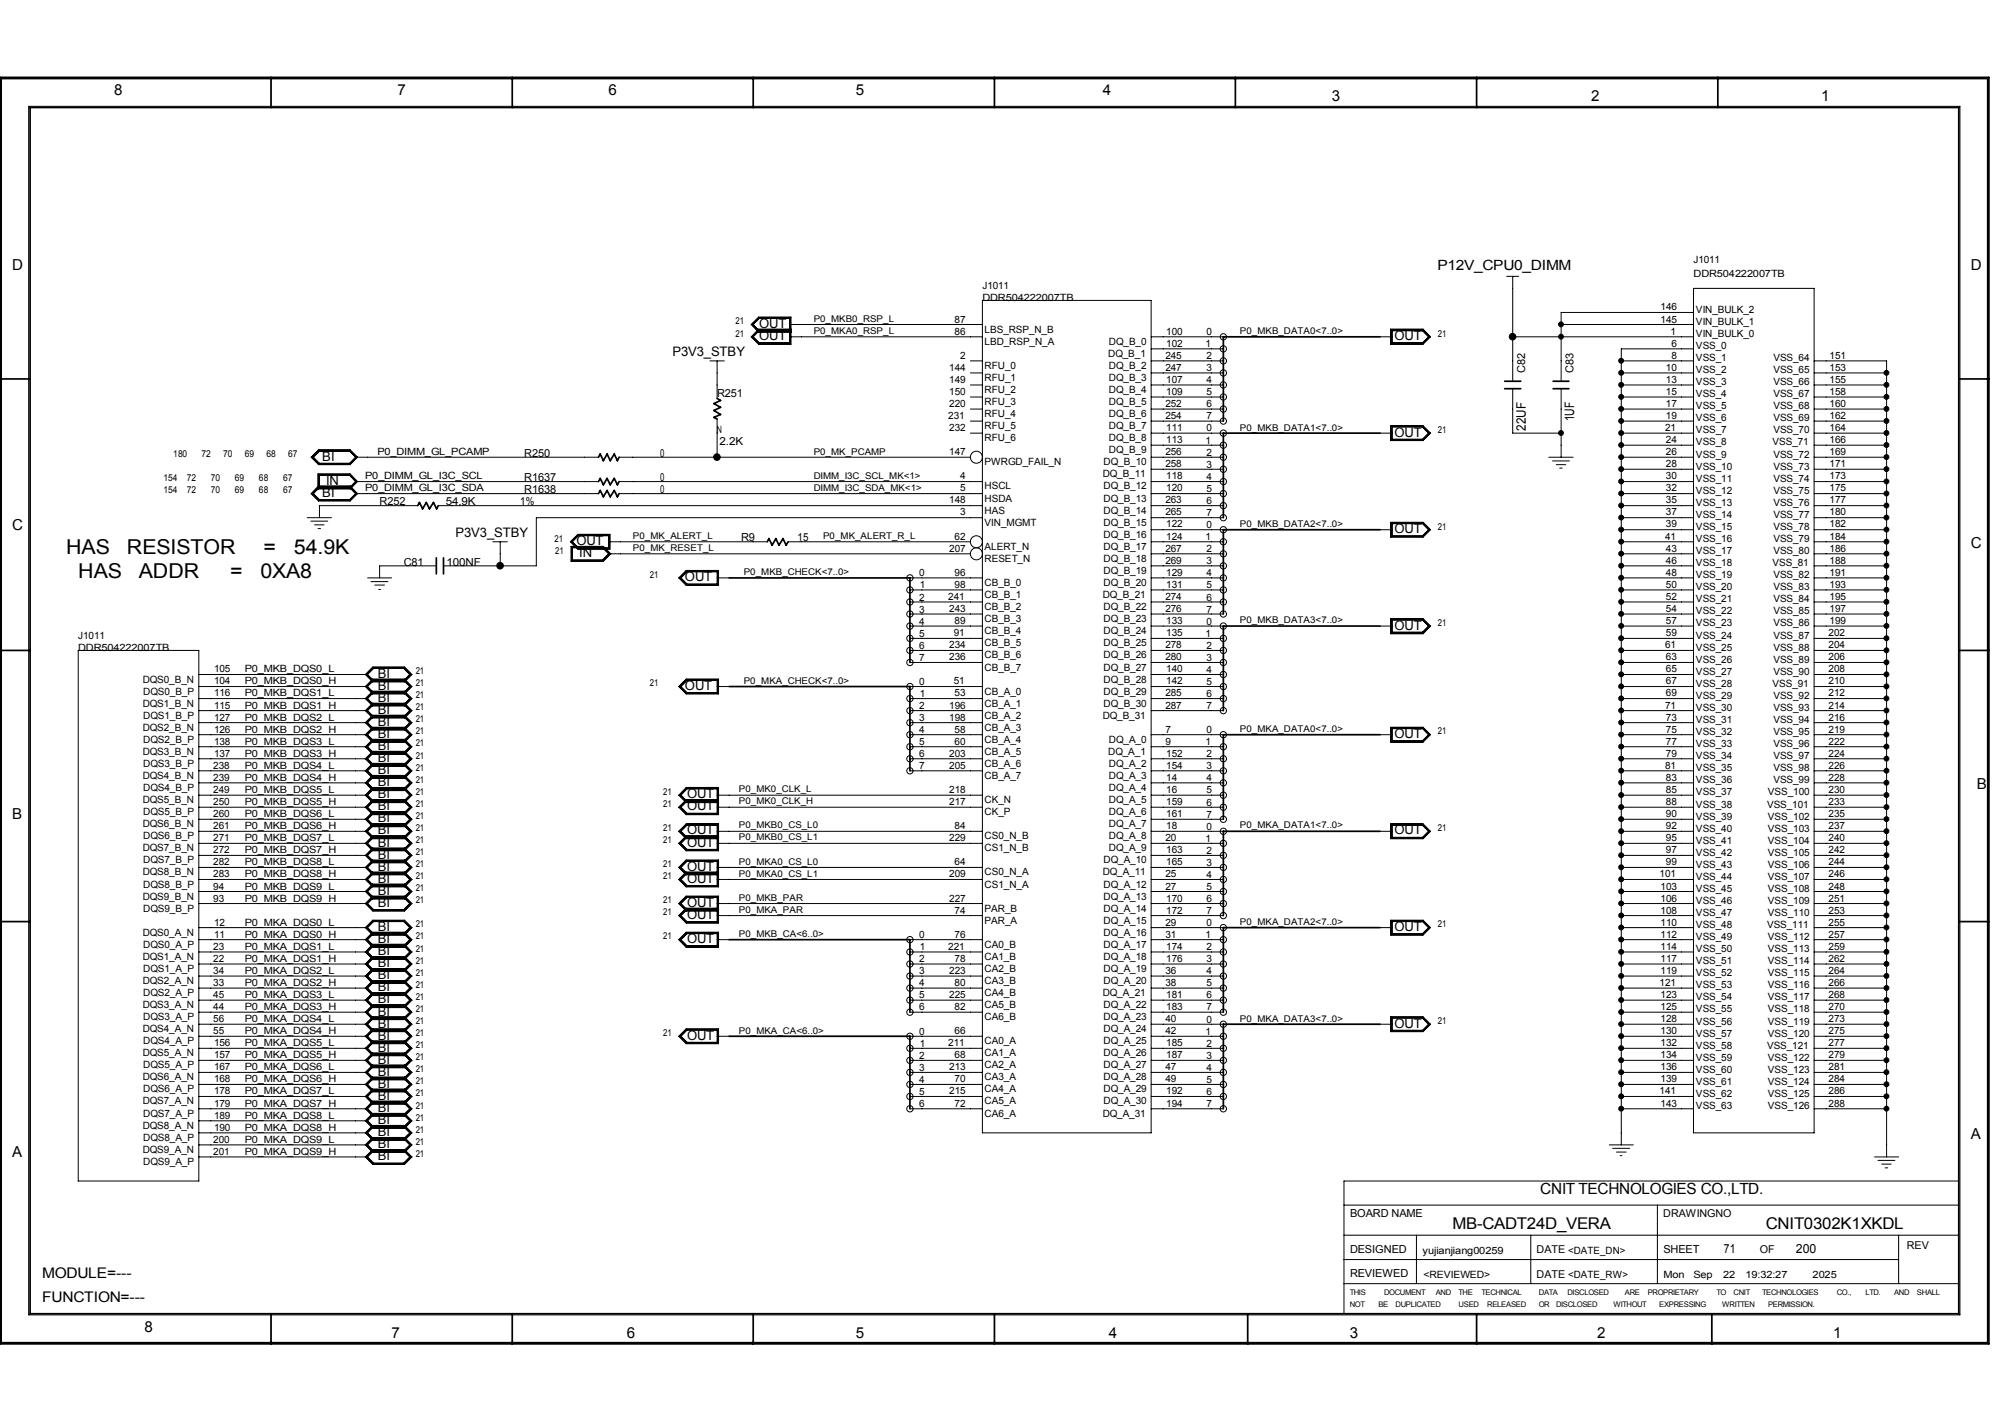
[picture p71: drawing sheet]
<svg xmlns="http://www.w3.org/2000/svg" width="297mm" height="210mm" viewBox="0 0 297 210" stroke-linecap="round" stroke-linejoin="round" font-family="sans-serif">
<defs><g id="words">
<g font-size="3">
<text x="9.8" y="81.7">HAS</text>
<text x="18.8" y="81.7">RESISTOR</text>
<text x="38.9" y="81.7">=</text>
<text x="43.4" y="81.7">54.9K</text>
<text x="11.6" y="85.3">HAS</text>
<text x="20.5" y="85.3">ADDR</text>
<text x="34" y="85.3">=</text>
<text x="38.5" y="85.3">0XA8</text>
</g>
<g font-size="2.4">
<text x="214.6" y="181.5">MB-CADT24D_VERA</text>
<text x="260.9" y="181.5">CNIT0302K1XKDL</text>
</g>
<text font-size="2.3" x="227.6" y="176.3">CNIT TECHNOLOGIES CO.,LTD.</text>
<g font-size="2.2">
<text x="16.9" y="14.1">8</text>
<text x="58.8" y="14.1">7</text>
<text x="89.9" y="14.1">6</text>
<text x="126.4" y="14.1">5</text>
<text x="163" y="14.1">4</text>
<text x="196.8" y="15">3</text>
<text x="235.1" y="15">2</text>
<text x="269.1" y="15">1</text>
<text x="1.8" y="39.9">D</text>
<text x="291.2" y="39.9">D</text>
<text x="1.8" y="78.2">C</text>
<text x="291.2" y="80.9">C</text>
<text x="292.1" y="116.5">B</text>
<text x="1.8" y="121">B</text>
<text x="1.8" y="170.8">A</text>
<text x="291.2" y="168.2">A</text>
<text x="6.2" y="188.7">MODULE=---</text>
<text x="6.2" y="192.2">FUNCTION=---</text>
<text x="21.3" y="196.6">8</text>
<text x="57.9" y="197.5">7</text>
<text x="92.6" y="197.5">6</text>
<text x="126.4" y="197.5">5</text>
<text x="163.9" y="197.5">4</text>
<text x="199.5" y="197.5">3</text>
<text x="236" y="197.5">2</text>
<text x="270.9" y="197.5">1</text>
</g>
<text font-size="2.1" x="212.4" y="39.9">P12V_CPU0_DIMM</text>
<g font-size="1.9">
<text x="99.4" y="52.5">P3V3_STBY</text>
<text x="112.2" y="48.4">OUT</text>
<text x="112.2" y="50.2">OUT</text>
<text x="206.1" y="50.2">OUT</text>
<text x="206.1" y="64.5">OUT</text>
<text x="225.5" y="63.6" transform="rotate(-90 225.5 63.6)">22UF</text>
<text x="232.6" y="62.2" transform="rotate(-90 232.6 62.2)">1UF</text>
<text x="47.6" y="68">BI</text>
<text x="48.2" y="71.6">IN</text>
<text x="47.6" y="73.4">BI</text>
<text x="67.3" y="79.2">P3V3_STBY</text>
<text x="85.2" y="80.5">OUT</text>
<text x="85.6" y="82.3">IN</text>
<text x="206.1" y="78.7">OUT</text>
<text x="101.2" y="85.9">OUT</text>
<text x="206.1" y="93">OUT</text>
<text x="55.8" y="101.9">BI</text>
<text x="55.8" y="100.1">BI</text>
<text x="101.2" y="101.9">OUT</text>
<text x="55.8" y="105.5">BI</text>
<text x="55.8" y="103.7">BI</text>
<text x="55.8" y="107.2">BI</text>
<text x="55.8" y="112.6">BI</text>
<text x="55.8" y="109">BI</text>
<text x="55.8" y="110.8">BI</text>
<text x="206.1" y="109">OUT</text>
<text x="55.8" y="119.7">BI</text>
<text x="55.8" y="116.1">BI</text>
<text x="55.8" y="114.3">BI</text>
<text x="55.8" y="117.9">BI</text>
<text x="101.5" y="117.9">OUT</text>
<text x="101.5" y="119.7">OUT</text>
<text x="55.8" y="123.2">BI</text>
<text x="55.8" y="121.5">BI</text>
<text x="55.8" y="125">BI</text>
<text x="101.5" y="125">OUT</text>
<text x="101.5" y="123.2">OUT</text>
<text x="206.1" y="123.2">OUT</text>
<text x="55.8" y="130.4">BI</text>
<text x="55.8" y="126.8">BI</text>
<text x="55.8" y="128.6">BI</text>
<text x="101.5" y="130.4">OUT</text>
<text x="101.5" y="128.6">OUT</text>
<text x="55.8" y="133.9">BI</text>
<text x="55.8" y="132.2">BI</text>
<text x="55.8" y="137.5">BI</text>
<text x="101.5" y="133.9">OUT</text>
<text x="101.5" y="135.7">OUT</text>
<text x="206.1" y="137.5">OUT</text>
<text x="55.8" y="142.8">BI</text>
<text x="55.8" y="139.3">BI</text>
<text x="55.8" y="141.1">BI</text>
<text x="101.5" y="139.3">OUT</text>
<text x="55.8" y="150">BI</text>
<text x="55.8" y="146.4">BI</text>
<text x="55.8" y="144.6">BI</text>
<text x="55.8" y="148.2">BI</text>
<text x="55.8" y="153.5">BI</text>
<text x="55.8" y="151.8">BI</text>
<text x="55.8" y="155.3">BI</text>
<text x="101.5" y="153.5">OUT</text>
<text x="206.1" y="151.8">OUT</text>
<text x="55.8" y="160.7">BI</text>
<text x="55.8" y="157.1">BI</text>
<text x="55.8" y="158.9">BI</text>
<text x="55.8" y="167.8">BI</text>
<text x="55.8" y="164.2">BI</text>
<text x="55.8" y="162.4">BI</text>
<text x="55.8" y="166">BI</text>
<text x="55.8" y="171.3">BI</text>
<text x="55.8" y="169.5">BI</text>
<text x="254.7" y="185">71</text>
<text x="265.4" y="185">200</text>
</g>
<g font-size="1.6">
<text x="106" y="58.6">R251</text>
<text x="225.4" y="55.1" transform="rotate(-90 225.4 55.1)">C82</text>
<text x="232.5" y="55.1" transform="rotate(-90 232.5 55.1)">C83</text>
<text x="106.3" y="65.7">2.2K</text>
<text x="77.5" y="67.5">R250</text>
<text x="77.5" y="71.1">R1637</text>
<text x="97.6" y="71.1">0</text>
<text x="97.6" y="67.5">0</text>
<text x="56.1" y="74.6">R252</text>
<text x="65.9" y="74.6">54.9K</text>
<text x="76.9" y="74.6">1%</text>
<text x="77.5" y="72.8">R1638</text>
<text x="97.6" y="72.8">0</text>
<text x="59.7" y="83.5">C81</text>
<text x="66" y="83.5">100NF</text>
<text x="109.5" y="80">R9</text>
<text x="117.9" y="80">15</text>
<text x="199.5" y="179.7">BOARD NAME</text>
<text x="245.8" y="179.7">DRAWINGNO</text>
<text x="199.5" y="185.1">DESIGNED</text>
<text x="227.1" y="185.1">DATE &lt;DATE_DN&gt;</text>
<text x="245.8" y="185">SHEET</text>
<text x="260" y="185.1">OF</text>
<text x="281.7" y="184.4">REV</text>
<text x="199.5" y="188.6">REVIEWED</text>
<text x="227.1" y="188.7">DATE &lt;DATE_RW&gt;</text>
</g>
<g font-size="1.5">
<text x="250.2" y="38.8">J1011</text>
<text x="250.3" y="40.9">DDR504222007TB</text>
<text x="141" y="47.6">87</text>
<text x="145.2" y="42.6">J1011</text>
<text x="145.2" y="44.4">DDR504222007TB</text>
<text x="245.4" y="47.6">145</text>
<text x="245.4" y="45.9">146</text>
<text x="250.6" y="46.2">VIN_BULK_2</text>
<text x="250.6" y="48">VIN_BULK_1</text>
<text x="141" y="49.4">86</text>
<text x="141.9" y="53">2</text>
<text x="145.5" y="50.9">LBD_RSP_N_A</text>
<text x="145.5" y="49.1">LBS_RSP_N_B</text>
<text x="163.7" y="52.7">DQ_B_1</text>
<text x="163.9" y="50.9">DQ_B_0</text>
<text x="172.2" y="53">245</text>
<text x="172.3" y="49.4">100</text>
<text x="172.3" y="51.2">102</text>
<text x="178.1" y="51.3">1</text>
<text x="178.3" y="53">2</text>
<text x="178.3" y="49.5">0</text>
<text x="246.8" y="49.4">1</text>
<text x="247" y="51.2">6</text>
<text x="247" y="53">8</text>
<text x="250.6" y="49.8">VIN_BULK_0</text>
<text x="250.6" y="53.3">VSS_1</text>
<text x="250.6" y="51.6">VSS_0</text>
<text x="262" y="53.3">VSS_64</text>
<text x="270.3" y="53">151</text>
<text x="140.2" y="54.7">144</text>
<text x="140.2" y="58.3">150</text>
<text x="140.2" y="56.5">149</text>
<text x="145.5" y="58">RFU_2</text>
<text x="145.5" y="59.8">RFU_3</text>
<text x="145.5" y="56.3">RFU_1</text>
<text x="145.5" y="54.5">RFU_0</text>
<text x="163.9" y="54.5">DQ_B_2</text>
<text x="163.9" y="58">DQ_B_4</text>
<text x="163.9" y="59.8">DQ_B_5</text>
<text x="163.9" y="56.3">DQ_B_3</text>
<text x="172.2" y="54.7">247</text>
<text x="172.3" y="58.3">109</text>
<text x="172.3" y="56.5">107</text>
<text x="178.3" y="54.8">3</text>
<text x="178.3" y="56.6">4</text>
<text x="178.3" y="58.4">5</text>
<text x="246.2" y="54.7">10</text>
<text x="246.2" y="56.5">13</text>
<text x="246.2" y="58.3">15</text>
<text x="250.6" y="58.7">VSS_4</text>
<text x="250.6" y="56.9">VSS_3</text>
<text x="250.6" y="55.1">VSS_2</text>
<text x="262" y="58.7">VSS_67</text>
<text x="262" y="56.9">VSS_66</text>
<text x="262" y="55.1">VSS_65</text>
<text x="270.3" y="54.7">153</text>
<text x="270.3" y="56.5">155</text>
<text x="270.3" y="58.3">158</text>
<text x="105.9" y="64">N</text>
<text x="140.1" y="61.9">231</text>
<text x="140.2" y="60.1">220</text>
<text x="140.2" y="63.7">232</text>
<text x="145.5" y="65.2">RFU_6</text>
<text x="145.5" y="61.6">RFU_4</text>
<text x="145.5" y="63.4">RFU_5</text>
<text x="163.9" y="61.6">DQ_B_6</text>
<text x="163.9" y="65.2">DQ_B_8</text>
<text x="163.9" y="63.4">DQ_B_7</text>
<text x="172.2" y="61.9">254</text>
<text x="172.2" y="60.1">252</text>
<text x="172.3" y="65.5">113</text>
<text x="172.3" y="63.7">111</text>
<text x="178.1" y="65.5">1</text>
<text x="178.3" y="60.2">6</text>
<text x="178.3" y="61.9">7</text>
<text x="178.3" y="63.7">0</text>
<text x="246" y="63.7">21</text>
<text x="246.2" y="60.1">17</text>
<text x="246.2" y="61.9">19</text>
<text x="246.2" y="65.5">24</text>
<text x="250.6" y="65.8">VSS_8</text>
<text x="250.6" y="64">VSS_7</text>
<text x="250.6" y="62.2">VSS_6</text>
<text x="250.6" y="60.5">VSS_5</text>
<text x="261.9" y="65.8">VSS_71</text>
<text x="262" y="62.2">VSS_69</text>
<text x="262" y="64">VSS_70</text>
<text x="262" y="60.5">VSS_68</text>
<text x="270.3" y="60.1">160</text>
<text x="270.3" y="63.7">164</text>
<text x="270.3" y="65.5">166</text>
<text x="270.3" y="61.9">162</text>
<text x="53.9" y="70.8">P0_DIMM_GL_I3C_SCL</text>
<text x="55.8" y="67.2">P0_DIMM_GL_PCAMP</text>
<text x="140.2" y="67.2">147</text>
<text x="141.9" y="70.8">4</text>
<text x="145.5" y="68.7">PWRGD_FAIL_N</text>
<text x="162.9" y="70.5">DQ_B_11</text>
<text x="163.1" y="68.7">DQ_B_10</text>
<text x="163.9" y="66.9">DQ_B_9</text>
<text x="172.2" y="69">258</text>
<text x="172.2" y="67.2">256</text>
<text x="172.3" y="70.8">118</text>
<text x="178.3" y="69.1">3</text>
<text x="178.3" y="70.9">4</text>
<text x="178.3" y="67.3">2</text>
<text x="246.2" y="67.2">26</text>
<text x="246.2" y="69">28</text>
<text x="246.2" y="70.8">30</text>
<text x="250.6" y="71.2">VSS_11</text>
<text x="250.6" y="69.3">VSS_10</text>
<text x="250.6" y="67.6">VSS_9</text>
<text x="262" y="71.2">VSS_74</text>
<text x="262" y="69.3">VSS_73</text>
<text x="262" y="67.6">VSS_72</text>
<text x="270.3" y="67.2">169</text>
<text x="270.3" y="69">171</text>
<text x="270.3" y="70.8">173</text>
<text x="53.9" y="72.6">P0_DIMM_GL_I3C_SDA</text>
<text x="140.2" y="74.3">148</text>
<text x="141.9" y="72.6">5</text>
<text x="141.9" y="76.1">3</text>
<text x="145.5" y="77.6">VIN_MGMT</text>
<text x="145.5" y="74.1">HSDA</text>
<text x="145.5" y="75.9">HAS</text>
<text x="145.5" y="72.3">HSCL</text>
<text x="163.1" y="77.6">DQ_B_15</text>
<text x="163.1" y="75.9">DQ_B_14</text>
<text x="163.1" y="74.1">DQ_B_13</text>
<text x="163.1" y="72.3">DQ_B_12</text>
<text x="172.2" y="74.3">263</text>
<text x="172.2" y="76.1">265</text>
<text x="172.3" y="72.6">120</text>
<text x="172.3" y="77.9">122</text>
<text x="178.3" y="78">0</text>
<text x="178.3" y="76.2">7</text>
<text x="178.3" y="74.4">6</text>
<text x="178.3" y="72.6">5</text>
<text x="246.2" y="72.6">32</text>
<text x="246.2" y="74.3">35</text>
<text x="246.2" y="76.1">37</text>
<text x="246.2" y="77.9">39</text>
<text x="250.6" y="76.5">VSS_14</text>
<text x="250.6" y="74.7">VSS_13</text>
<text x="250.6" y="72.9">VSS_12</text>
<text x="262" y="76.5">VSS_77</text>
<text x="262" y="74.7">VSS_76</text>
<text x="262" y="72.9">VSS_75</text>
<text x="270.3" y="72.6">175</text>
<text x="270.3" y="74.3">177</text>
<text x="270.3" y="76.1">180</text>
<text x="270.3" y="77.9">182</text>
<text x="140.2" y="81.5">207</text>
<text x="141" y="79.7">62</text>
<text x="145.5" y="83">RESET_N</text>
<text x="145.5" y="81.2">ALERT_N</text>
<text x="163.1" y="83">DQ_B_18</text>
<text x="163.1" y="79.4">DQ_B_16</text>
<text x="163.1" y="81.2">DQ_B_17</text>
<text x="172.2" y="81.5">267</text>
<text x="172.2" y="83.3">269</text>
<text x="172.3" y="79.7">124</text>
<text x="178.1" y="79.8">1</text>
<text x="178.3" y="81.5">2</text>
<text x="178.3" y="83.3">3</text>
<text x="246" y="79.7">41</text>
<text x="246.2" y="81.5">43</text>
<text x="246.2" y="83.3">46</text>
<text x="250.6" y="83.6">VSS_18</text>
<text x="250.6" y="81.8">VSS_17</text>
<text x="250.6" y="80.1">VSS_16</text>
<text x="250.6" y="78.3">VSS_15</text>
<text x="261.9" y="83.6">VSS_81</text>
<text x="262" y="81.8">VSS_80</text>
<text x="262" y="80.1">VSS_79</text>
<text x="262" y="78.3">VSS_78</text>
<text x="270.3" y="79.7">184</text>
<text x="270.3" y="81.5">186</text>
<text x="270.3" y="83.3">188</text>
<text x="135.8" y="85.1">0</text>
<text x="135.8" y="88.7">2</text>
<text x="135.9" y="86.9">1</text>
<text x="140.1" y="88.6">241</text>
<text x="141" y="86.8">98</text>
<text x="141" y="85.1">96</text>
<text x="145.5" y="86.5">CB_B_0</text>
<text x="145.5" y="88.3">CB_B_1</text>
<text x="162.9" y="88.3">DQ_B_21</text>
<text x="163.1" y="86.5">DQ_B_20</text>
<text x="163.1" y="84.8">DQ_B_19</text>
<text x="172.2" y="88.6">274</text>
<text x="172.3" y="85.1">129</text>
<text x="172.3" y="86.8">131</text>
<text x="178.3" y="85.1">4</text>
<text x="178.3" y="86.9">5</text>
<text x="178.3" y="88.7">6</text>
<text x="246.2" y="85.1">48</text>
<text x="246.2" y="86.8">50</text>
<text x="246.2" y="88.6">52</text>
<text x="250.6" y="88.9">VSS_21</text>
<text x="250.6" y="87.2">VSS_20</text>
<text x="250.6" y="85.4">VSS_19</text>
<text x="262" y="88.9">VSS_84</text>
<text x="262" y="87.2">VSS_83</text>
<text x="262" y="85.4">VSS_82</text>
<text x="270.3" y="85.1">191</text>
<text x="270.3" y="86.8">193</text>
<text x="270.3" y="88.6">195</text>
<text x="11.6" y="94.3">J1011</text>
<text x="135.8" y="95.8">6</text>
<text x="135.8" y="94">5</text>
<text x="135.8" y="92.2">4</text>
<text x="135.8" y="90.5">3</text>
<text x="140.2" y="90.4">243</text>
<text x="140.2" y="95.7">234</text>
<text x="140.9" y="93.9">91</text>
<text x="141" y="92.2">89</text>
<text x="145.5" y="95.4">CB_B_5</text>
<text x="145.5" y="93.6">CB_B_4</text>
<text x="145.5" y="91.9">CB_B_3</text>
<text x="145.5" y="90.1">CB_B_2</text>
<text x="163.1" y="90.1">DQ_B_22</text>
<text x="163.1" y="95.4">DQ_B_25</text>
<text x="163.1" y="91.9">DQ_B_23</text>
<text x="163.1" y="93.6">DQ_B_24</text>
<text x="172.2" y="95.7">278</text>
<text x="172.2" y="90.4">276</text>
<text x="172.3" y="92.2">133</text>
<text x="172.3" y="93.9">135</text>
<text x="178.1" y="94">1</text>
<text x="178.3" y="92.2">0</text>
<text x="178.3" y="90.5">7</text>
<text x="178.3" y="95.8">2</text>
<text x="246" y="95.7">61</text>
<text x="246.2" y="90.4">54</text>
<text x="246.2" y="92.2">57</text>
<text x="246.2" y="93.9">59</text>
<text x="250.6" y="94.3">VSS_24</text>
<text x="250.6" y="92.5">VSS_23</text>
<text x="250.6" y="90.7">VSS_22</text>
<text x="262" y="94.3">VSS_87</text>
<text x="262" y="92.5">VSS_86</text>
<text x="262" y="90.7">VSS_85</text>
<text x="270.2" y="93.9">202</text>
<text x="270.2" y="95.7">204</text>
<text x="270.3" y="90.4">197</text>
<text x="270.3" y="92.2">199</text>
<text x="11.6" y="96.1">DDR504222007TB</text>
<text x="21.1" y="100.8">DQS0_B_N</text>
<text x="31.6" y="99.3">105</text>
<text x="31.6" y="101.1">104</text>
<text x="36.2" y="101.1">P0_MKB_DQS0_H</text>
<text x="36.2" y="99.3">P0_MKB_DQS0_L</text>
<text x="135.8" y="97.6">7</text>
<text x="135.8" y="101.1">0</text>
<text x="140.2" y="97.5">236</text>
<text x="140.9" y="101.1">51</text>
<text x="145.5" y="97.2">CB_B_6</text>
<text x="145.5" y="99">CB_B_7</text>
<text x="163.1" y="100.8">DQ_B_28</text>
<text x="163.1" y="99">DQ_B_27</text>
<text x="163.1" y="97.2">DQ_B_26</text>
<text x="172.2" y="97.5">280</text>
<text x="172.3" y="99.3">140</text>
<text x="172.3" y="101.1">142</text>
<text x="178.3" y="97.6">3</text>
<text x="178.3" y="99.4">4</text>
<text x="178.3" y="101.1">5</text>
<text x="246.2" y="97.5">63</text>
<text x="246.2" y="99.3">65</text>
<text x="246.2" y="101.1">67</text>
<text x="250.6" y="101.4">VSS_28</text>
<text x="250.6" y="99.7">VSS_27</text>
<text x="250.6" y="97.9">VSS_26</text>
<text x="250.6" y="96.1">VSS_25</text>
<text x="261.9" y="101.4">VSS_91</text>
<text x="262" y="99.7">VSS_90</text>
<text x="262" y="97.9">VSS_89</text>
<text x="262" y="96.1">VSS_88</text>
<text x="270.2" y="97.5">206</text>
<text x="270.2" y="99.3">208</text>
<text x="270.2" y="101.1">210</text>
<text x="21.1" y="107.9">DQS2_B_N</text>
<text x="21.1" y="104.4">DQS1_B_N</text>
<text x="21.2" y="106.1">DQS1_B_P</text>
<text x="21.2" y="102.6">DQS0_B_P</text>
<text x="31.6" y="102.8">116</text>
<text x="31.6" y="106.4">127</text>
<text x="31.6" y="104.7">115</text>
<text x="36.2" y="104.7">P0_MKB_DQS1_H</text>
<text x="36.2" y="106.4">P0_MKB_DQS2_L</text>
<text x="36.2" y="102.8">P0_MKB_DQS1_L</text>
<text x="135.8" y="106.5">3</text>
<text x="135.8" y="104.7">2</text>
<text x="135.9" y="102.9">1</text>
<text x="140.2" y="104.7">196</text>
<text x="140.2" y="106.4">198</text>
<text x="141" y="102.8">53</text>
<text x="145.5" y="107.9">CB_A_3</text>
<text x="145.5" y="106.1">CB_A_2</text>
<text x="145.5" y="104.4">CB_A_1</text>
<text x="145.5" y="102.6">CB_A_0</text>
<text x="162.9" y="106.1">DQ_B_31</text>
<text x="163.1" y="104.4">DQ_B_30</text>
<text x="163.1" y="102.6">DQ_B_29</text>
<text x="172.2" y="102.8">285</text>
<text x="172.2" y="104.7">287</text>
<text x="178.3" y="102.9">6</text>
<text x="178.3" y="104.7">7</text>
<text x="246" y="104.7">71</text>
<text x="246.2" y="102.8">69</text>
<text x="246.2" y="106.4">73</text>
<text x="250.6" y="106.8">VSS_31</text>
<text x="250.6" y="105">VSS_30</text>
<text x="250.6" y="103.2">VSS_29</text>
<text x="262" y="105">VSS_93</text>
<text x="262" y="106.8">VSS_94</text>
<text x="262" y="103.2">VSS_92</text>
<text x="270.2" y="102.8">212</text>
<text x="270.2" y="106.4">216</text>
<text x="270.2" y="104.7">214</text>
<text x="21.1" y="111.5">DQS3_B_N</text>
<text x="21.2" y="113.2">DQS3_B_P</text>
<text x="21.2" y="109.7">DQS2_B_P</text>
<text x="31.5" y="113.5">238</text>
<text x="31.6" y="108.2">126</text>
<text x="31.6" y="110">138</text>
<text x="31.6" y="111.8">137</text>
<text x="36.2" y="113.5">P0_MKB_DQS4_L</text>
<text x="36.2" y="111.8">P0_MKB_DQS3_H</text>
<text x="36.2" y="110">P0_MKB_DQS3_L</text>
<text x="36.2" y="108.2">P0_MKB_DQS2_H</text>
<text x="135.8" y="108.2">4</text>
<text x="135.8" y="113.6">7</text>
<text x="135.8" y="111.8">6</text>
<text x="135.8" y="110">5</text>
<text x="140.2" y="111.8">203</text>
<text x="140.2" y="113.5">205</text>
<text x="141" y="110">60</text>
<text x="141" y="108.2">58</text>
<text x="145.5" y="109.7">CB_A_4</text>
<text x="145.5" y="113.2">CB_A_6</text>
<text x="145.5" y="111.5">CB_A_5</text>
<text x="163.7" y="111.5">DQ_A_1</text>
<text x="163.9" y="113.2">DQ_A_2</text>
<text x="163.9" y="109.7">DQ_A_0</text>
<text x="172.2" y="110">9</text>
<text x="172.2" y="108.2">7</text>
<text x="172.3" y="113.5">154</text>
<text x="172.3" y="111.8">152</text>
<text x="178.1" y="110">1</text>
<text x="178.3" y="108.2">0</text>
<text x="178.3" y="111.8">2</text>
<text x="178.3" y="113.6">3</text>
<text x="246" y="113.5">81</text>
<text x="246.2" y="108.2">75</text>
<text x="246.2" y="110">77</text>
<text x="246.2" y="111.8">79</text>
<text x="250.6" y="113.9">VSS_35</text>
<text x="250.6" y="112.1">VSS_34</text>
<text x="250.6" y="110.3">VSS_33</text>
<text x="250.6" y="108.5">VSS_32</text>
<text x="262" y="113.9">VSS_98</text>
<text x="262" y="112.1">VSS_97</text>
<text x="262" y="110.3">VSS_96</text>
<text x="262" y="108.5">VSS_95</text>
<text x="270.2" y="108.2">219</text>
<text x="270.2" y="110">222</text>
<text x="270.2" y="111.8">224</text>
<text x="270.2" y="113.5">226</text>
<text x="21.1" y="115">DQS4_B_N</text>
<text x="21.1" y="118.6">DQS5_B_N</text>
<text x="21.2" y="116.8">DQS4_B_P</text>
<text x="31.5" y="118.9">250</text>
<text x="31.5" y="117.1">249</text>
<text x="31.5" y="115.3">239</text>
<text x="36.2" y="115.3">P0_MKB_DQS4_H</text>
<text x="36.2" y="117.1">P0_MKB_DQS5_L</text>
<text x="36.2" y="118.9">P0_MKB_DQS5_H</text>
<text x="140.2" y="117.1">218</text>
<text x="140.2" y="118.9">217</text>
<text x="145.5" y="118.6">CK_N</text>
<text x="145.5" y="115">CB_A_7</text>
<text x="163.9" y="115">DQ_A_3</text>
<text x="163.9" y="118.6">DQ_A_5</text>
<text x="163.9" y="116.8">DQ_A_4</text>
<text x="172.3" y="118.9">159</text>
<text x="172.3" y="115.3">14</text>
<text x="172.3" y="117.1">16</text>
<text x="178.3" y="115.4">4</text>
<text x="178.3" y="117.2">5</text>
<text x="178.3" y="119">6</text>
<text x="246.2" y="115.3">83</text>
<text x="246.2" y="117.1">85</text>
<text x="246.2" y="118.9">88</text>
<text x="250.6" y="119.3">VSS_38</text>
<text x="250.6" y="117.5">VSS_37</text>
<text x="250.6" y="115.7">VSS_36</text>
<text x="261.1" y="119.3">VSS_101</text>
<text x="261.2" y="117.5">VSS_100</text>
<text x="262" y="115.7">VSS_99</text>
<text x="270.2" y="115.3">228</text>
<text x="270.2" y="117.1">230</text>
<text x="270.2" y="118.9">233</text>
<text x="21.1" y="125.7">DQS7_B_N</text>
<text x="21.1" y="122.2">DQS6_B_N</text>
<text x="21.2" y="124">DQS6_B_P</text>
<text x="21.2" y="120.4">DQS5_B_P</text>
<text x="31.5" y="120.7">260</text>
<text x="31.5" y="126">272</text>
<text x="31.5" y="124.2">271</text>
<text x="31.5" y="122.4">261</text>
<text x="36.2" y="126">P0_MKB_DQS7_H</text>
<text x="36.2" y="120.7">P0_MKB_DQS6_L</text>
<text x="36.2" y="124.2">P0_MKB_DQS7_L</text>
<text x="36.2" y="122.4">P0_MKB_DQS6_H</text>
<text x="140.2" y="124.2">229</text>
<text x="141" y="122.4">84</text>
<text x="145.5" y="125.7">CS1_N_B</text>
<text x="145.5" y="120.4">CK_P</text>
<text x="145.5" y="124">CS0_N_B</text>
<text x="163.9" y="125.7">DQ_A_9</text>
<text x="163.9" y="124">DQ_A_8</text>
<text x="163.9" y="122.2">DQ_A_7</text>
<text x="163.9" y="120.4">DQ_A_6</text>
<text x="172.2" y="124.2">20</text>
<text x="172.3" y="120.7">161</text>
<text x="172.3" y="122.4">18</text>
<text x="172.3" y="126">163</text>
<text x="178.1" y="124.3">1</text>
<text x="178.3" y="120.7">7</text>
<text x="178.3" y="122.5">0</text>
<text x="246.2" y="120.7">90</text>
<text x="246.2" y="122.4">92</text>
<text x="246.2" y="124.2">95</text>
<text x="246.2" y="126">97</text>
<text x="250.6" y="124.6">VSS_41</text>
<text x="250.6" y="122.8">VSS_40</text>
<text x="250.6" y="121">VSS_39</text>
<text x="261.2" y="124.6">VSS_104</text>
<text x="261.2" y="122.8">VSS_103</text>
<text x="261.2" y="121">VSS_102</text>
<text x="270.2" y="120.7">235</text>
<text x="270.2" y="122.4">237</text>
<text x="270.2" y="124.2">240</text>
<text x="270.2" y="126">242</text>
<text x="21.1" y="129.3">DQS8_B_N</text>
<text x="21.2" y="127.5">DQS7_B_P</text>
<text x="21.2" y="131.1">DQS8_B_P</text>
<text x="31.5" y="127.8">282</text>
<text x="31.5" y="129.6">283</text>
<text x="31.5" y="131.4">94</text>
<text x="36.2" y="129.6">P0_MKB_DQS8_H</text>
<text x="36.2" y="127.8">P0_MKB_DQS8_L</text>
<text x="36.2" y="131.4">P0_MKB_DQS9_L</text>
<text x="140.2" y="129.6">209</text>
<text x="141" y="127.8">64</text>
<text x="145.5" y="131.1">CS1_N_A</text>
<text x="145.5" y="129.3">CS0_N_A</text>
<text x="162.9" y="129.3">DQ_A_11</text>
<text x="163.1" y="131.1">DQ_A_12</text>
<text x="163.1" y="127.5">DQ_A_10</text>
<text x="172.2" y="129.6">25</text>
<text x="172.2" y="131.4">27</text>
<text x="172.3" y="127.8">165</text>
<text x="178.3" y="126.1">2</text>
<text x="178.3" y="127.8">3</text>
<text x="178.3" y="129.6">4</text>
<text x="178.3" y="131.4">5</text>
<text x="245.2" y="129.6">101</text>
<text x="245.4" y="131.4">103</text>
<text x="246.2" y="127.8">99</text>
<text x="250.6" y="131.7">VSS_45</text>
<text x="250.6" y="129.9">VSS_44</text>
<text x="250.6" y="128.1">VSS_43</text>
<text x="250.6" y="126.4">VSS_42</text>
<text x="261.2" y="131.7">VSS_108</text>
<text x="261.2" y="129.9">VSS_107</text>
<text x="261.2" y="128.1">VSS_106</text>
<text x="261.2" y="126.4">VSS_105</text>
<text x="270.2" y="127.8">244</text>
<text x="270.2" y="129.6">246</text>
<text x="270.2" y="131.4">248</text>
<text x="21.1" y="132.8">DQS9_B_N</text>
<text x="21.2" y="134.6">DQS9_B_P</text>
<text x="31.5" y="133.1">93</text>
<text x="31.6" y="136.7">12</text>
<text x="36.2" y="136.7">P0_MKA_DQS0_L</text>
<text x="36.2" y="133.1">P0_MKB_DQS9_H</text>
<text x="140.2" y="133.1">227</text>
<text x="141" y="134.9">74</text>
<text x="145.5" y="136.4">PAR_A</text>
<text x="145.5" y="134.6">PAR_B</text>
<text x="163.1" y="132.8">DQ_A_13</text>
<text x="163.1" y="134.6">DQ_A_14</text>
<text x="163.1" y="136.4">DQ_A_15</text>
<text x="172.2" y="136.7">29</text>
<text x="172.3" y="134.9">172</text>
<text x="172.3" y="133.1">170</text>
<text x="178.3" y="136.8">0</text>
<text x="178.3" y="133.2">6</text>
<text x="178.3" y="135">7</text>
<text x="245.4" y="133.1">106</text>
<text x="245.4" y="134.9">108</text>
<text x="245.4" y="136.7">110</text>
<text x="250.6" y="137">VSS_48</text>
<text x="250.6" y="135.3">VSS_47</text>
<text x="250.6" y="133.5">VSS_46</text>
<text x="261.1" y="137">VSS_111</text>
<text x="261.2" y="135.3">VSS_110</text>
<text x="261.2" y="133.5">VSS_109</text>
<text x="270.2" y="133.1">251</text>
<text x="270.2" y="134.9">253</text>
<text x="270.2" y="136.7">255</text>
<text x="21.1" y="141.7">DQS1_A_N</text>
<text x="21.1" y="138.2">DQS0_A_N</text>
<text x="21.2" y="140">DQS0_A_P</text>
<text x="21.2" y="143.6">DQS1_A_P</text>
<text x="31.5" y="140.3">23</text>
<text x="31.5" y="142">22</text>
<text x="31.5" y="143.8">34</text>
<text x="31.6" y="138.5">11</text>
<text x="36.2" y="140.3">P0_MKA_DQS1_L</text>
<text x="36.2" y="138.5">P0_MKA_DQS0_H</text>
<text x="36.2" y="143.8">P0_MKA_DQS2_L</text>
<text x="36.2" y="142">P0_MKA_DQS1_H</text>
<text x="135.8" y="138.6">0</text>
<text x="135.8" y="142.1">2</text>
<text x="135.8" y="143.9">3</text>
<text x="135.9" y="140.3">1</text>
<text x="140.1" y="140.3">221</text>
<text x="140.2" y="143.8">223</text>
<text x="141" y="142">78</text>
<text x="141" y="138.5">76</text>
<text x="145.5" y="140">CA0_B</text>
<text x="145.5" y="141.7">CA1_B</text>
<text x="145.5" y="143.6">CA2_B</text>
<text x="163.1" y="140">DQ_A_17</text>
<text x="163.1" y="138.2">DQ_A_16</text>
<text x="163.1" y="143.6">DQ_A_19</text>
<text x="163.1" y="141.7">DQ_A_18</text>
<text x="172.2" y="138.5">31</text>
<text x="172.2" y="143.8">36</text>
<text x="172.3" y="142">176</text>
<text x="172.3" y="140.3">174</text>
<text x="178.1" y="138.6">1</text>
<text x="178.3" y="140.3">2</text>
<text x="178.3" y="142.1">3</text>
<text x="178.3" y="143.9">4</text>
<text x="245.4" y="138.5">112</text>
<text x="245.4" y="140.3">114</text>
<text x="245.4" y="142">117</text>
<text x="245.4" y="143.8">119</text>
<text x="250.6" y="142.4">VSS_51</text>
<text x="250.6" y="140.6">VSS_50</text>
<text x="250.6" y="138.8">VSS_49</text>
<text x="261.2" y="142.4">VSS_114</text>
<text x="261.2" y="140.6">VSS_113</text>
<text x="261.2" y="138.8">VSS_112</text>
<text x="270.2" y="138.5">257</text>
<text x="270.2" y="140.3">259</text>
<text x="270.2" y="142">262</text>
<text x="270.2" y="143.8">264</text>
<text x="21.1" y="145.3">DQS2_A_N</text>
<text x="21.1" y="148.9">DQS3_A_N</text>
<text x="21.2" y="147.1">DQS2_A_P</text>
<text x="31.5" y="147.4">45</text>
<text x="31.5" y="149.2">44</text>
<text x="31.5" y="145.6">33</text>
<text x="36.2" y="145.6">P0_MKA_DQS2_H</text>
<text x="36.2" y="149.2">P0_MKA_DQS3_H</text>
<text x="36.2" y="147.4">P0_MKA_DQS3_L</text>
<text x="135.8" y="145.7">4</text>
<text x="135.8" y="147.4">5</text>
<text x="135.8" y="149.2">6</text>
<text x="140.2" y="147.4">225</text>
<text x="141" y="149.2">82</text>
<text x="141" y="145.6">80</text>
<text x="145.5" y="145.3">CA3_B</text>
<text x="145.5" y="147.1">CA4_B</text>
<text x="145.5" y="148.9">CA5_B</text>
<text x="162.9" y="147.1">DQ_A_21</text>
<text x="163.1" y="145.3">DQ_A_20</text>
<text x="163.1" y="148.9">DQ_A_22</text>
<text x="172.2" y="145.6">38</text>
<text x="172.3" y="149.2">183</text>
<text x="172.3" y="147.4">181</text>
<text x="178.3" y="145.7">5</text>
<text x="178.3" y="147.4">6</text>
<text x="178.3" y="149.2">7</text>
<text x="245.2" y="145.6">121</text>
<text x="245.4" y="147.4">123</text>
<text x="245.4" y="149.2">125</text>
<text x="250.6" y="149.5">VSS_55</text>
<text x="250.6" y="147.7">VSS_54</text>
<text x="250.6" y="146">VSS_53</text>
<text x="250.6" y="144.2">VSS_52</text>
<text x="261.2" y="149.5">VSS_118</text>
<text x="261.2" y="147.7">VSS_117</text>
<text x="261.2" y="146">VSS_116</text>
<text x="261.2" y="144.2">VSS_115</text>
<text x="270.2" y="145.6">266</text>
<text x="270.2" y="147.4">268</text>
<text x="270.2" y="149.2">270</text>
<text x="21.1" y="152.4">DQS4_A_N</text>
<text x="21.2" y="150.7">DQS3_A_P</text>
<text x="21.2" y="154.2">DQS4_A_P</text>
<text x="31.5" y="152.7">55</text>
<text x="31.5" y="151">56</text>
<text x="31.6" y="154.5">156</text>
<text x="36.2" y="151">P0_MKA_DQS4_L</text>
<text x="36.2" y="154.5">P0_MKA_DQS5_L</text>
<text x="36.2" y="152.7">P0_MKA_DQS4_H</text>
<text x="135.8" y="152.8">0</text>
<text x="135.9" y="154.6">1</text>
<text x="140.1" y="154.5">211</text>
<text x="141" y="152.7">66</text>
<text x="145.5" y="154.2">CA0_A</text>
<text x="145.5" y="150.7">CA6_B</text>
<text x="163.1" y="154.2">DQ_A_25</text>
<text x="163.1" y="152.4">DQ_A_24</text>
<text x="163.1" y="150.7">DQ_A_23</text>
<text x="172.2" y="151">40</text>
<text x="172.2" y="152.7">42</text>
<text x="172.3" y="154.5">185</text>
<text x="178.1" y="152.8">1</text>
<text x="178.3" y="151">0</text>
<text x="178.3" y="154.6">2</text>
<text x="245.4" y="151">128</text>
<text x="245.4" y="152.7">130</text>
<text x="245.4" y="154.5">132</text>
<text x="250.6" y="154.9">VSS_58</text>
<text x="250.6" y="153.1">VSS_57</text>
<text x="250.6" y="151.3">VSS_56</text>
<text x="261.1" y="154.9">VSS_121</text>
<text x="261.2" y="153.1">VSS_120</text>
<text x="261.2" y="151.3">VSS_119</text>
<text x="270.2" y="151">273</text>
<text x="270.2" y="152.7">275</text>
<text x="270.2" y="154.5">277</text>
<text x="21.1" y="159.6">DQS6_A_N</text>
<text x="21.1" y="156">DQS5_A_N</text>
<text x="21.2" y="161.3">DQS6_A_P</text>
<text x="21.2" y="157.8">DQS5_A_P</text>
<text x="31.6" y="156.3">157</text>
<text x="31.6" y="158.1">167</text>
<text x="31.6" y="159.9">168</text>
<text x="31.6" y="161.6">178</text>
<text x="36.2" y="161.6">P0_MKA_DQS7_L</text>
<text x="36.2" y="159.9">P0_MKA_DQS6_H</text>
<text x="36.2" y="158.1">P0_MKA_DQS6_L</text>
<text x="36.2" y="156.3">P0_MKA_DQS5_H</text>
<text x="135.8" y="156.4">2</text>
<text x="135.8" y="161.7">5</text>
<text x="135.8" y="159.9">4</text>
<text x="135.8" y="158.2">3</text>
<text x="140.2" y="158.1">213</text>
<text x="140.2" y="161.6">215</text>
<text x="141" y="159.9">70</text>
<text x="141" y="156.3">68</text>
<text x="145.5" y="157.8">CA2_A</text>
<text x="145.5" y="156">CA1_A</text>
<text x="145.5" y="161.3">CA4_A</text>
<text x="145.5" y="159.6">CA3_A</text>
<text x="163.1" y="159.6">DQ_A_28</text>
<text x="163.1" y="157.8">DQ_A_27</text>
<text x="163.1" y="156">DQ_A_26</text>
<text x="163.1" y="161.3">DQ_A_29</text>
<text x="172.2" y="159.9">49</text>
<text x="172.2" y="158.1">47</text>
<text x="172.3" y="161.6">192</text>
<text x="172.3" y="156.3">187</text>
<text x="178.3" y="156.4">3</text>
<text x="178.3" y="158.2">4</text>
<text x="178.3" y="159.9">5</text>
<text x="178.3" y="161.7">6</text>
<text x="245.2" y="161.6">141</text>
<text x="245.4" y="156.3">134</text>
<text x="245.4" y="158.1">136</text>
<text x="245.4" y="159.9">139</text>
<text x="250.6" y="162">VSS_62</text>
<text x="250.6" y="160.2">VSS_61</text>
<text x="250.6" y="158.4">VSS_60</text>
<text x="250.6" y="156.6">VSS_59</text>
<text x="261.2" y="162">VSS_125</text>
<text x="261.2" y="160.2">VSS_124</text>
<text x="261.2" y="158.4">VSS_123</text>
<text x="261.2" y="156.6">VSS_122</text>
<text x="270.2" y="156.3">279</text>
<text x="270.2" y="158.1">281</text>
<text x="270.2" y="159.9">284</text>
<text x="270.2" y="161.6">286</text>
<text x="21.1" y="166.7">DQS8_A_N</text>
<text x="21.1" y="163.1">DQS7_A_N</text>
<text x="21.2" y="164.9">DQS7_A_P</text>
<text x="31.6" y="167">190</text>
<text x="31.6" y="163.4">179</text>
<text x="31.6" y="165.2">189</text>
<text x="36.2" y="165.2">P0_MKA_DQS8_L</text>
<text x="36.2" y="163.4">P0_MKA_DQS7_H</text>
<text x="36.2" y="167">P0_MKA_DQS8_H</text>
<text x="135.8" y="163.5">6</text>
<text x="141" y="163.4">72</text>
<text x="145.5" y="164.9">CA6_A</text>
<text x="145.5" y="163.1">CA5_A</text>
<text x="162.9" y="164.9">DQ_A_31</text>
<text x="163.1" y="163.1">DQ_A_30</text>
<text x="172.3" y="163.4">194</text>
<text x="178.3" y="163.5">7</text>
<text x="245.4" y="163.4">143</text>
<text x="250.6" y="163.8">VSS_63</text>
<text x="261.2" y="163.8">VSS_126</text>
<text x="270.2" y="163.4">288</text>
<text x="21.1" y="170.3">DQS9_A_N</text>
<text x="21.2" y="172">DQS9_A_P</text>
<text x="21.2" y="168.5">DQS8_A_P</text>
<text x="31.5" y="168.7">200</text>
<text x="31.5" y="170.5">201</text>
<text x="36.2" y="170.5">P0_MKA_DQS9_H</text>
<text x="36.2" y="168.7">P0_MKA_DQS9_L</text>
<text x="210.2" y="185.1">yujianjiang00259</text>
<text x="210.3" y="188.7">&lt;REVIEWED&gt;</text>
<text x="245.8" y="188.7">Mon</text>
<text x="250.2" y="188.7">Sep</text>
<text x="254.6" y="188.7">22</text>
<text x="257.9" y="188.7">19:32:27</text>
<text x="267.8" y="188.7">2025</text>
</g>
<g font-size="1.4">
<text x="108.7" y="47.9">21</text>
<text x="120.2" y="47.5">P0_MKB0_RSP_L</text>
<text x="108.7" y="49.7">21</text>
<text x="120.2" y="49.3">P0_MKA0_RSP_L</text>
<text x="183.2" y="49.3">P0_MKB_DATA0&lt;7..0&gt;</text>
<text x="212.5" y="49.7">21</text>
<text x="183.2" y="63.6">P0_MKB_DATA1&lt;7..0&gt;</text>
<text x="212.5" y="63.9">21</text>
<text x="24.2" y="71.1">154</text>
<text x="25.6" y="67.5">180</text>
<text x="27.6" y="71.1">72</text>
<text x="29.8" y="67.5">72</text>
<text x="31.2" y="71.1">70</text>
<text x="33" y="67.5">70</text>
<text x="34.7" y="71.1">69</text>
<text x="36.2" y="67.5">69</text>
<text x="38.3" y="71.1">68</text>
<text x="39.4" y="67.5">68</text>
<text x="41.8" y="71.1">67</text>
<text x="42.6" y="67.5">67</text>
<text x="120.2" y="70.7">DIMM_I3C_SCL_MK&lt;1&gt;</text>
<text x="120.2" y="67.1">P0_MK_PCAMP</text>
<text x="24.2" y="72.9">154</text>
<text x="27.6" y="72.9">72</text>
<text x="31.2" y="72.9">70</text>
<text x="34.7" y="72.9">69</text>
<text x="38.3" y="72.9">68</text>
<text x="41.8" y="72.9">67</text>
<text x="120.2" y="72.5">DIMM_I3C_SDA_MK&lt;1&gt;</text>
<text x="183.2" y="77.8">P0_MKB_DATA2&lt;7..0&gt;</text>
<text x="82" y="80">21</text>
<text x="82" y="81.8">21</text>
<text x="93.5" y="79.6">P0_MK_ALERT_L</text>
<text x="93.5" y="81.4">P0_MK_RESET_L</text>
<text x="121.6" y="79.6">P0_MK_ALERT_R_L</text>
<text x="212.5" y="78.2">21</text>
<text x="96" y="85.3">21</text>
<text x="109.9" y="85">P0_MKB_CHECK&lt;7..0&gt;</text>
<text x="183.2" y="92.1">P0_MKB_DATA3&lt;7..0&gt;</text>
<text x="212.5" y="92.4">21</text>
<text x="61.4" y="99.6">21</text>
<text x="61.4" y="101.4">21</text>
<text x="96" y="101.4">21</text>
<text x="109.9" y="101">P0_MKA_CHECK&lt;7..0&gt;</text>
<text x="61.4" y="104.9">21</text>
<text x="61.4" y="106.7">21</text>
<text x="61.4" y="103.1">21</text>
<text x="61.4" y="113.8">21</text>
<text x="61.4" y="112">21</text>
<text x="61.4" y="110.2">21</text>
<text x="61.4" y="108.5">21</text>
<text x="183.2" y="108.1">P0_MKA_DATA0&lt;7..0&gt;</text>
<text x="212.5" y="108.5">21</text>
<text x="61.4" y="119.2">21</text>
<text x="61.4" y="115.6">21</text>
<text x="61.4" y="117.4">21</text>
<text x="98" y="117.4">21</text>
<text x="98" y="119.2">21</text>
<text x="109.2" y="117">P0_MK0_CLK_L</text>
<text x="109.2" y="118.8">P0_MK0_CLK_H</text>
<text x="61.4" y="122.7">21</text>
<text x="61.4" y="124.5">21</text>
<text x="61.4" y="121">21</text>
<text x="98" y="122.7">21</text>
<text x="98" y="124.5">21</text>
<text x="109.2" y="124.1">P0_MKB0_CS_L1</text>
<text x="109.2" y="122.3">P0_MKB0_CS_L0</text>
<text x="183.2" y="122.3">P0_MKA_DATA1&lt;7..0&gt;</text>
<text x="212.5" y="122.7">21</text>
<text x="61.4" y="126.3">21</text>
<text x="61.4" y="129.8">21</text>
<text x="61.4" y="131.6">21</text>
<text x="61.4" y="128.1">21</text>
<text x="98" y="129.8">21</text>
<text x="98" y="128.1">21</text>
<text x="109.2" y="129.5">P0_MKA0_CS_L1</text>
<text x="109.2" y="127.7">P0_MKA0_CS_L0</text>
<text x="61.4" y="133.4">21</text>
<text x="61.4" y="137">21</text>
<text x="98" y="135.2">21</text>
<text x="98" y="133.4">21</text>
<text x="109.2" y="134.8">P0_MKA_PAR</text>
<text x="109.2" y="133.1">P0_MKB_PAR</text>
<text x="183.2" y="136.6">P0_MKA_DATA2&lt;7..0&gt;</text>
<text x="212.5" y="137">21</text>
<text x="61.4" y="142.3">21</text>
<text x="61.4" y="140.6">21</text>
<text x="61.4" y="138.7">21</text>
<text x="98" y="138.7">21</text>
<text x="109.2" y="138.4">P0_MKB_CA&lt;6..0&gt;</text>
<text x="61.4" y="145.9">21</text>
<text x="61.4" y="144.1">21</text>
<text x="61.4" y="149.4">21</text>
<text x="61.4" y="147.7">21</text>
<text x="61.4" y="151.2">21</text>
<text x="61.4" y="154.8">21</text>
<text x="61.4" y="153">21</text>
<text x="98" y="153">21</text>
<text x="109.2" y="152.7">P0_MKA_CA&lt;6..0&gt;</text>
<text x="183.2" y="150.9">P0_MKA_DATA3&lt;7..0&gt;</text>
<text x="212.5" y="151.2">21</text>
<text x="61.4" y="156.6">21</text>
<text x="61.4" y="158.3">21</text>
<text x="61.4" y="160.1">21</text>
<text x="61.4" y="161.9">21</text>
<text x="61.4" y="165.5">21</text>
<text x="61.4" y="163.7">21</text>
<text x="61.4" y="167.3">21</text>
<text x="61.4" y="170.8">21</text>
<text x="61.4" y="169">21</text>
</g>
<g font-size="1.1">
<text x="199.4" y="191.3">THIS</text>
<text x="204.5" y="191.3">DOCUMENT</text>
<text x="212.1" y="191.3">AND</text>
<text x="215.5" y="191.3">THE</text>
<text x="218.9" y="191.3">TECHNICAL</text>
<text x="227.4" y="191.3">DATA</text>
<text x="231.6" y="191.3">DISCLOSED</text>
<text x="240.1" y="191.3">ARE</text>
<text x="243.5" y="191.3">PROPRIETARY</text>
<text x="253.6" y="191.3">TO</text>
<text x="256.2" y="191.3">CNIT</text>
<text x="260.4" y="191.3">TECHNOLOGIES</text>
<text x="271.4" y="191.3">CO.,</text>
<text x="275.6" y="191.3">LTD.</text>
<text x="279.9" y="191.3">AND</text>
<text x="283.3" y="191.3">SHALL</text>
<text x="199.4" y="193.1">NOT</text>
<text x="203.7" y="193.1">BE</text>
<text x="206.2" y="193.1">DUPLICATED</text>
<text x="215.5" y="193.1">USED</text>
<text x="219.8" y="193.1">RELEASED</text>
<text x="227.4" y="193.1">OR</text>
<text x="229.9" y="193.1">DISCLOSED</text>
<text x="238.4" y="193.1">WITHOUT</text>
<text x="245.2" y="193.1">EXPRESSING</text>
<text x="254.5" y="193.1">WRITTEN</text>
<text x="261.2" y="193.1">PERMISSION.</text>
</g>
</g></defs>
<g fill="none" stroke="#000" stroke-width=".25">
<path d="M0 11.4h293.9v187.1h-293.9zM.2 11.6h293.5v186.7h-293.5zM4.4 15.9h285v178.1h-285zM40 11.4v4.5M75.7 11.4v4.5M111.3 11.4v4.5M146.9 11.4v4.5M182.5 11.4v4.5M218.2 11.4v4.5M253.8 11.4v4.5M0 56h4.4M106 58.8l.5 .3-1 .5 1 .6-1 .4 1 .6-1 .4 .5 .3"/>
<path d="M203.9 49.7h-23.1v12.5M222.3 57.4h2.4M222.3 56.3h2.4M229.5 57.4h2.3M229.5 56.3h2.3M289.4 56h4.5M61.7 74.7l.3-.5 .4 .9 .6-.9 .5 .9 .6-.9 .4 .9 .3-.4M88.4 67.5l.3-.4 .5 .9 .5-.9 .5 .9 .6-.9 .4 .9 .3-.5M88.4 71.1l.3-.4 .5 .9 .5-.9 .5 .9 .6-.9 .4 .9 .3-.5M88.4 72.9l.3-.5 .5 1 .5-1 .5 1 .6-1 .4 1 .3-.5M203.9 64h-23.1v12.5M203.9 78.2h-23.1v12.5"/>
<path d="M0 96.1h4.4M64.5 82.4v2.4M65.5 82.4v2.4M107.7 85.3h26.8v12.5M113.4 80l.2-.5 .5 1 .5-1 .5 1 .6-1 .5 1 .3-.5M203.9 92.5h-23.1v12.4M289.4 96.1h4.5M107.7 101.4h26.8v12.4M203.9 108.5h-23.1v12.5M0 136.1h4.4M107.7 138.8h26.8v10.7M203.9 122.8h-23.1v12.4"/>
<path d="M203.9 137h-23.1v12.5M289.4 136.1h4.5M107.7 153h26.8v10.7M203.9 151.3h-23.1v12.4M40 194v4.5M75.7 194v4.5M111.3 194v4.5M146.9 194v4.5M184.4 194v4.5M218.2 194v4.5M252.9 194v4.5"/>
</g>
<g fill="none" stroke="#000" stroke-width=".15">
<path d="M4.2 15.7h285.4v178.5h-285.4zM104.9 53.3h2.1M106 53.3v5.5M111.3 47.9l.9-.9h4.5v3.6h-4.5l-.9-.9 .9-.8zM112.2 48.9h4.5M116.7 49.7h28.5M116.7 47.9h28.5M116.7 48.8h-4.5l-1 .9 1 1h4.5v-3.7h-4.5l-1 .9 1 1h4.5M116.8 48.7h-4.7l-1 1 1 1.1h4.7v-3.9h-4.7l-1 1 1 1.1h4.7M116.9 48.6h-4.8l-1.1 1.1 1.1 1.1h4.8v-4h-4.8l-1.1 1.1 1.1 1.2h4.8M143.4 58.6h1.8M143.4 56.9h1.8"/>
<path d="M143.4 55.1h1.8M143.4 53.3h1.8M145.2 44.4h24.9v122.9h-24.9zM170.1 58.6h10.7M170.1 56.9h10.7M170.1 55.1h10.7M170.1 53.3h10.7M170.1 51.5h10.7M170.1 49.7h10.7M203.9 49.7h1.8M205.5 48.6h4.8l1.1 1.1-1.1 1.1h-4.8zM205.6 48.7h4.6l1.1 1-1.1 1.1h-4.6z"/>
<path d="M205.7 48.8h4.5l1 .9-1 1h-4.5zM205.7 48.9h4.5l.9 .8-.9 .9h-4.5zM222.6 40.8h1.8M223.5 57.4v6.6h7.2M223.5 49.7h26.7M223.5 40.8v15.5M230.7 47.9h19.5M230.7 57.4v10.1M239.6 58.6h10.6M239.6 56.9h10.6M239.6 55.1h10.6M239.6 53.3h10.6"/>
<path d="M250.2 42.6h17.9v124.7h-17.9zM250.2 51.5h-10.6v117.6M250.2 46.1h-19.5v10.2M268.1 53.3h10.7v117.6M268.1 58.6h10.7M268.1 56.9h10.7M268.1 55.1h10.7M45.4 76.5h3.6M45.9 77h2.5M46 67.5l1.1-1.1h4.6l1.1 1.1-1.1 1.1h-4.6zM46.1 67.5l1-1h4.6l1 1-1 1.1h-4.6zM46.1 72.9l1-1.1h4.6l1 1.1-1 1h-4.6z"/>
<path d="M46.2 67.5l1-.9h4.5l.9 .9-.9 1h-4.5zM46.3 67.5l.9-.9h4.4l.9 .9-.9 .9h-4.4zM46.5 77.5h1.4M47 78.1h.4M47 70h4.7l1.1 1.1-1.1 1.1h-4.7zM47 70.1h4.7l1 1-1 1h-4.7zM47.1 71.8h4.6l1.1 1.1-1.1 1.1h-4.6l-1.1-1.1zM47.1 70.1h4.6l.9 1-.9 1h-4.6zM47.2 71.9h4.5l.9 1-.9 .9h-4.5l-1-.9zM47.2 72l-.9 .9 .9 .9h4.4l.9-.9M47.2 72h4.4M51.6 72l.9 .9"/>
<path d="M52.5 72.9h35.9M52.5 71.1h35.9M52.5 67.5h35.9M52.5 71.1l-.9-.9h-4.4v1.8M52.5 71.1l-.9 .9M61.7 74.7h-14.5v1.8M64.8 74.7h80.4M85.4 79h4.6v2h-4.6l-.9-1zM85.4 79h4.7v2h-4.7l-1-1zM91.5 72.9h53.7M91.5 71.1h53.7M91.5 67.5h51.9"/>
<path d="M106 61.9v5.6M143.4 64h1.8M143.4 62.2h1.8M143.4 60.4h1.8M145.2 76.5h-66v7.1h-13.7M170.1 78.2h10.7M170.1 74.7h10.7M170.1 72.9h10.7M170.1 71.1h10.7M170.1 76.5h10.7M170.1 69.3h10.7M170.1 65.7h10.7"/>
<path d="M170.1 64h10.7M170.1 62.2h10.7M170.1 60.4h10.7M170.1 67.5h10.7M203.9 78.2h1.8M203.9 64h1.8M205.5 62.9h4.8l1.1 1.1-1.1 1.1h-4.8zM205.5 77.1h4.8l1.1 1.1-1.1 1.1h-4.8zM205.6 62.9h4.6l1.1 1.1-1.1 1h-4.6zM205.6 77.2h4.6l1.1 1-1.1 1h-4.6zM205.7 63h4.5l1 1-1 .9h-4.5zM205.7 77.3h4.5l1 .9-1 1h-4.5z"/>
<path d="M205.7 77.3h4.5l.9 .9-.9 .9h-4.5zM205.7 63.1h4.5l.9 .9-.9 .9h-4.5zM228.9 67.5h3.6M229.4 68.1h2.5M230 68.6h1.4M230.5 69.1h.3M239.6 78.2h10.6M239.6 74.7h10.6M239.6 72.9h10.6M239.6 71.1h10.6M239.6 76.5h10.6M239.6 69.3h10.6"/>
<path d="M239.6 65.7h10.6M239.6 64h10.6M239.6 62.2h10.6M239.6 60.4h10.6M239.6 67.5h10.6M268.1 78.2h10.7M268.1 74.7h10.7M268.1 72.9h10.7M268.1 71.1h10.7M268.1 76.5h10.7M268.1 69.3h10.7M268.1 65.7h10.7"/>
<path d="M268.1 64h10.7M268.1 62.2h10.7M268.1 60.4h10.7M268.1 67.5h10.7M11.6 96.1h17.8v78.3h-17.8zM29.4 99.6h24.9M54.3 99.6l.9-.9h4.4l.9 .9-.9 .9M54.3 99.6l.9 .9M54.3 85.3h3.6M54.8 85.9h2.5M55.1 98.5h4.7l1.1 1.1-1.1 1.1h-4.7l-1.1-1.1zM55.1 98.6h4.6l1 1-1 1h-4.6l-1-1z"/>
<path d="M55.2 98.6h4.5l1 1-1 .9h-4.5l-1-.9zM55.4 86.4h1.4M55.9 87.1h.4M64.5 83.6h-8.4v1.7M72.8 80h2.2M73.9 80v3.6M84.3 80l1.1-1.1h4.7v2.2h-4.7zM84.4 80.7h4.8l1.1 1.1-1.1 1.1h-4.8zM84.5 80.8h4.6l1 1-1 1h-4.6zM84.5 80.8h4.6l.9 1-.9 1h-4.6zM85.5 80.9l-.9-.9 .9-.9h4.4v1.8h-5.3v1.8h4.4l.9-.9M89 80.9l.9 .9"/>
<path d="M89.9 80h23.5M89.9 81.8h53.5M100.5 85.3l1-.9h4.5v1.9h-4.5zM100.6 85.3l.9-.8h4.5v1.7h-4.5zM101.4 84.2h4.8v2.2h-4.8l-1.1-1.1zM101.4 84.3h4.7v2.1h-4.7l-1-1.1zM106 85.3h1.7M116.5 80h26.9M134.5 87.1h10.7M134.5 88.9h10.7M134.5 90.7h10.7M134.5 94.3h10.7"/>
<path d="M134.5 92.5h10.7M134.5 96.1h10.7M134.5 97.8h10.7M134.5 85.3h10.7M170.1 87.1h10.7M170.1 88.9h10.7M170.1 90.7h10.7M170.1 94.3h10.7M170.1 92.5h10.7M170.1 96.1h10.7M170.1 97.8h10.7M170.1 99.6h10.7"/>
<path d="M170.1 80h10.7M170.1 81.8h10.7M170.1 83.6h10.7M170.1 85.3h10.7M203.9 92.5h1.8M205.5 91.4h4.8l1.1 1.1-1.1 1.1h-4.8zM205.6 91.4h4.6l1.1 1.1-1.1 1h-4.6zM205.7 91.5h4.5l1 1-1 .9h-4.5zM205.7 91.6h4.5l.9 .9-.9 .8h-4.5zM239.6 87.1h10.6M239.6 88.9h10.6M239.6 90.7h10.6"/>
<path d="M239.6 94.3h10.6M239.6 92.5h10.6M239.6 96.1h10.6M239.6 97.8h10.6M239.6 99.6h10.6M239.6 80h10.6M239.6 81.8h10.6M239.6 83.6h10.6M239.6 85.3h10.6M268.1 87.1h10.7M268.1 88.9h10.7M268.1 90.7h10.7"/>
<path d="M268.1 94.3h10.7M268.1 92.5h10.7M268.1 96.1h10.7M268.1 97.8h10.7M268.1 99.6h10.7M268.1 80h10.7M268.1 81.8h10.7M268.1 83.6h10.7M268.1 85.3h10.7M29.4 108.5h24.9M29.4 110.3h24.9M29.4 112.1h24.9"/>
<path d="M29.4 113.8h24.9M29.4 115.6h24.9M29.4 117.4h24.9M29.4 119.2h24.9M29.4 106.7h24.9M29.4 103.2h24.9M29.4 104.9h24.9M29.4 101.4h24.9M54 113.8l1.1-1.1h4.7l1.1 1.1-1.1 1.1h-4.7zM54 110.3l1.1-1.1h4.7l1.1 1.1-1.1 1.1h-4.7zM54 103.2l1.1-1.1h4.7l1.1 1.1-1.1 1.1h-4.7zM54 108.5l1.1-1.1h4.7l1.1 1.1-1.1 1.1h-4.7z"/>
<path d="M54 115.6l1.1-1.1h4.7l1.1 1.1-1.1 1.2h-4.7zM54 101.4l1.1-1.1h4.7l1.1 1.1-1.1 1.1h-4.7zM54.1 113.8l1-1h4.6l1 1-1 1.1h-4.6zM54.1 110.3l1-1h4.6l1 1-1 1h-4.6zM54.1 106.7l1-1h4.6l1 1-1 1h-4.6zM54.1 104.9l1-1h4.6l1 1-1 1.1h-4.6zM54.1 108.5l1-1h4.6l1 1-1 1.1h-4.6zM54.1 112.1l1-1.1h4.6l1 1.1-1 1h-4.6zM54.1 115.6l1-1h4.6l1 1-1 1.1h-4.6zM54.2 113.8l1-.9h4.5l1 .9-1 1h-4.5zM54.2 106.7l1-1h4.5l1 1-1 1h-4.5zM54.2 112.1l1-1h4.5l1 1-1 .9h-4.5z"/>
<path d="M54.2 115.6l1-.9h4.5l1 .9-1 1h-4.5zM54.2 101.4l1-1h4.5l1 1-1 1h-4.5zM54.3 117.4l.9 .9M54.3 113.8l.9 .9M54.3 110.3l.9 .9M54.3 106.7l.9 .9M54.3 103.2l.9 .9M54.3 104.9l.9 .9M54.3 108.5l.9 .9M54.3 112.1l.9 .8M54.3 115.6l.9 .9M54.3 119.2l.9 .9"/>
<path d="M54.3 101.4l.9 .9M55.1 116.3h4.7l1.1 1.1-1.1 1.1h-4.7l-1.1-1.1zM55.1 105.6h4.7l1.1 1.1-1.1 1.1h-4.7l-1.1-1.1zM55.1 119.9h4.7l1.1 1.1-1.1 1.1h-4.7l-1.1-1.1zM55.1 118.1h4.7l1.1 1.1-1.1 1.1h-4.7l-1.1-1.1zM55.1 103.8h4.7l1.1 1.1-1.1 1.1h-4.7l-1.1-1.1zM55.1 111h4.7l1.1 1.1-1.1 1.1h-4.7l-1.1-1.1zM55.1 116.4h4.6l1 1-1 1h-4.6l-1-1zM55.1 102.2h4.6l1 1-1 1h-4.6l-1-1zM55.1 119.9h4.6l1 1.1-1 1h-4.6l-1-1zM55.1 118.2h4.6l1 1-1 1h-4.6l-1-1zM55.1 100.3h4.6l1 1.1-1 1h-4.6l-1-1z"/>
<path d="M55.2 116.5h4.5l1 .9-1 1h-4.5l-1-1zM55.2 109.3h4.5l1 1-1 1h-4.5l-1-1zM55.2 102.2h4.5l1 1-1 .9h-4.5l-1-.9zM55.2 118.2h4.5l1 1-1 .9h-4.5l-1-.9zM55.2 104h4.5l1 .9-1 1h-4.5l-1-1zM55.2 107.5h4.5l1 1-1 1h-4.5l-1-1zM55.2 100.5h4.4M55.2 116.5l-.9 .9M55.2 116.5h4.4M55.2 118.3h4.4M55.2 112.9l-.9 .9M55.2 112.9h4.4"/>
<path d="M55.2 114.7h4.4M55.2 109.4l-.9 .9M55.2 109.4h4.4M55.2 111.2h4.4M55.2 105.8l-.9 .9M55.2 105.8h4.4M55.2 107.6h4.4M55.2 102.3l-.9 .9M55.2 102.3h4.4M55.2 104.1h4.4M55.2 104.1l-.9 .8M55.2 107.6l-.9 .9"/>
<path d="M55.2 111.2l-.9 .9M55.2 114.7l-.9 .9M55.2 118.3l-.9 .9M55.2 100.5l-.9 .9M59.6 116.5l.9 .9-.9 .9M59.6 112.9l.9 .9-.9 .9M59.6 109.4l.9 .9-.9 .9M59.6 105.8l.9 .9-.9 .9M59.6 102.3l.9 .9-.9 .9M59.6 104.1l.9 .8-.9 .9M59.6 107.6l.9 .9-.9 .9M59.6 111.2l.9 .9-.9 .8"/>
<path d="M59.6 114.7l.9 .9-.9 .9M59.6 118.3l.9 .9-.9 .9M59.6 100.5l.9 .9-.9 .9M100.3 101.4l1.1-1.1h4.8v2.2h-4.8zM100.5 101.4l1-1h4.5v2h-4.5zM100.6 101.4l.9-.9h4.5v1.8h-4.5zM101.4 100.3h4.7v2.1h-4.7l-1-1zM101.5 116.5h4.5v3.6h-4.5l-.9-.9 .9-.9-.9-.9zM101.5 118.3h4.5M106 117.4h39.2M106 119.2h39.2M106 101.4h1.7"/>
<path d="M106 118.2h-4.5l-1 1 1 .9h4.5v-3.6h-4.5l-1 .9 1 1h4.5M106.1 118.2h-4.7l-1 1 1 1h4.7v-3.8h-4.7l-1 1 1 1h4.7M106.2 118.1h-4.8l-1.1 1.1 1.1 1.1h4.8v-4h-4.8l-1.1 1.1 1.1 1.1h4.8M134.5 108.5h10.7M134.5 110.3h10.7M134.5 112.1h10.7M134.5 113.8h10.7M134.5 106.7h10.7M134.5 103.2h10.7M134.5 104.9h10.7M134.5 101.4h10.7M170.1 108.5h10.7"/>
<path d="M170.1 110.3h10.7M170.1 112.1h10.7M170.1 113.8h10.7M170.1 115.6h10.7M170.1 117.4h10.7M170.1 119.2h10.7M170.1 103.2h10.7M170.1 104.9h10.7M170.1 101.4h10.7M203.9 108.5h1.8M205.5 107.4h4.8l1.1 1.1-1.1 1.1h-4.8zM205.6 107.5h4.6l1.1 1-1.1 1.1h-4.6z"/>
<path d="M205.7 107.5h4.5l1 1-1 1h-4.5zM205.7 107.6h4.5l.9 .9-.9 .9h-4.5zM239.6 108.5h10.6M239.6 110.3h10.6M239.6 112.1h10.6M239.6 113.8h10.6M239.6 115.6h10.6M239.6 117.4h10.6M239.6 119.2h10.6M239.6 106.7h10.6M239.6 103.2h10.6M239.6 104.9h10.6"/>
<path d="M239.6 101.4h10.6M268.1 108.5h10.7M268.1 110.3h10.7M268.1 112.1h10.7M268.1 113.8h10.7M268.1 115.6h10.7M268.1 117.4h10.7M268.1 119.2h10.7M268.1 106.7h10.7M268.1 103.2h10.7M268.1 104.9h10.7M268.1 101.4h10.7"/>
<path d="M29.4 137h24.9M29.4 121h24.9M29.4 131.7h24.9M29.4 128.1h24.9M29.4 124.5h24.9M29.4 122.8h24.9M29.4 138.8h24.9M29.4 129.9h24.9M29.4 133.4h24.9M29.4 126.3h24.9M54 131.7l1.1-1.1h4.7l1.1 1.1-1.1 1.1h-4.7zM54 138.8l1.1-1.1h4.7l1.1 1.1-1.1 1.1h-4.7z"/>
<path d="M54 129.9l1.1-1.1h4.7l1.1 1.1-1.1 1.1h-4.7zM54 122.8l1.1-1.1h4.7l1.1 1.1-1.1 1.1h-4.7zM54 126.3l1.1-1.1h4.7l1.1 1.1-1.1 1.1h-4.7zM54.1 137l1-1h4.6l1 1-1 1h-4.6zM54.1 131.7l1-1.1h4.6l1 1.1-1 1h-4.6zM54.1 128.1l1-1h4.6l1 1-1 1h-4.6zM54.1 138.8l1-1h4.6l1 1-1 1h-4.6zM54.1 129.9l1-1h4.6l1 1-1 1h-4.6zM54.1 133.4l1-1h4.6l1 1-1 1.1h-4.6zM54.1 126.3l1-1h4.6l1 1-1 1h-4.6zM54.2 137l1-.9h4.5l1 .9-1 1h-4.5zM54.2 131.7l1-1h4.5l1 1-1 .9h-4.5z"/>
<path d="M54.2 138.8l1-1h4.5l1 1-1 .9h-4.5zM54.2 122.8l1-1h4.5l1 1-1 .9h-4.5zM54.2 133.4l1-.9h4.5l1 .9-1 1h-4.5zM54.2 126.3l1-1h4.5l1 1-1 1h-4.5zM54.3 137l.9-.9h4.4l.9 .9-.9 .9M54.3 137l.9 .9M54.3 131.7l.9 .8M54.3 128.1l.9 .9M54.3 124.5l.9 .9M54.3 121l.9 .9M54.3 122.8l.9 .9M54.3 126.3l.9 .9"/>
<path d="M54.3 129.9l.9 .9M54.3 138.8l.9 .9M55.1 139.4h4.7l1.1 1.2-1.1 1.1h-4.7l-1.1-1.1zM55.1 135.9h4.7l1.1 1.1-1.1 1.1h-4.7l-1.1-1.1zM55.1 127h4.7l1.1 1.1-1.1 1.1h-4.7l-1.1-1.1zM55.1 123.4h4.7l1.1 1.1-1.1 1.1h-4.7l-1.1-1.1zM55.1 132.3h4.7l1.1 1.1-1.1 1.1h-4.7l-1.1-1.1zM55.1 139.5h4.6l1 1.1-1 1h-4.6l-1-1zM55.1 123.5h4.6l1 1-1 1.1h-4.6l-1-1.1zM55.1 121.7h4.6l1 1.1-1 1h-4.6l-1-1zM55.2 139.6h4.5l1 1-1 .9h-4.5l-1-.9zM55.2 127.1h4.5l1 1-1 1h-4.5l-1-1z"/>
<path d="M55.2 123.6h4.5l1 .9-1 1h-4.5l-1-1zM55.2 120h4.5l1 1-1 .9h-4.5l-1-.9zM55.2 128.9h4.5l1 1-1 1h-4.5l-1-1zM55.2 139.7l-.9 .9M55.2 139.7h4.4M55.2 137.9h4.4M55.2 130.8l-.9 .9M55.2 130.8h4.4M55.2 132.5h4.4M55.2 127.2l-.9 .9M55.2 127.2h4.4M55.2 129h4.4"/>
<path d="M55.2 123.7l-.9 .8M55.2 123.7h4.4M55.2 125.4h4.4M55.2 120.1l-.9 .9M55.2 120.1h4.4M55.2 121.9h4.4M55.2 121.9l-.9 .9M55.2 125.4l-.9 .9M55.2 129l-.9 .9M55.2 132.5l-.9 .9M55.2 137.9l-.9 .9M59.6 139.7l.9 .9-.9 .9"/>
<path d="M59.6 130.8l.9 .9-.9 .8M59.6 127.2l.9 .9-.9 .9M59.6 123.7l.9 .8-.9 .9M59.6 120.1l.9 .9-.9 .9M59.6 132.5l.9 .9-.9 .9h-4.4l-.9-.9M59.6 121.9l.9 .9-.9 .9M59.6 125.4l.9 .9-.9 .9M59.6 129l.9 .9-.9 .9M59.6 137.9l.9 .9-.9 .9M100.3 138.8l1.1-1.1h4.8v2.2h-4.8zM100.5 138.8l1-1h4.5v1.9h-4.5zM100.6 138.8l.9-.9h4.5v1.8h-4.5z"/>
<path d="M100.6 133.4l.9-.9h4.5v3.6h-4.5l-.9-.9 .9-.9zM100.6 122.8l.9-.9h4.5v3.5h-4.5l-.9-.9 .9-.8zM100.6 128.1l.9-.9h4.5v3.6h-4.5l-.9-.9 .9-.9zM101.4 137.8h4.7v2h-4.7l-1-1zM101.5 129h4.5M101.5 123.7h4.5M101.5 134.3h4.5M106 128.1h39.2M106 124.5h39.2M106 122.8h39.2M106 138.8h1.7M106 129.9h39.2"/>
<path d="M106 135.2h39.2M106 133.4h39.2M106 128.9h-4.5l-1 1 1 1h4.5v-3.8h-4.5l-1 1 1 1h4.5M106 123.6h-4.5l-1 .9 1 1h4.5v-3.7h-4.5l-1 1 1 .9h4.5M106 134.3h-4.5l-1 .9 1 1h4.5v-3.7h-4.5l-1 .9 1 1h4.5M106.1 128.9h-4.7l-1 1 1 1h4.7v-3.8h-4.7l-1 1 1 1h4.7M106.1 123.5h-4.7l-1 1 1 1.1h4.7v-3.9h-4.7l-1 1.1 1 1h4.7M106.1 134.2h-4.7l-1 1 1 1.1h4.7v-3.9h-4.7l-1 1 1 1.1h4.7M106.2 128.8h-4.8l-1.1 1.1 1.1 1.1h4.8v-4h-4.8l-1.1 1.1 1.1 1.1h4.8M106.2 123.4h-4.8l-1.1 1.1 1.1 1.1h4.8v-3.9h-4.8l-1.1 1.1 1.1 1.1h4.8M106.2 134.1h-4.8l-1.1 1.1 1.1 1.1h4.8v-4h-4.8l-1.1 1.1 1.1 1.1h4.8M134.5 138.8h10.7"/>
<path d="M170.1 137h10.7M170.1 121h10.7M170.1 131.7h10.7M170.1 128.1h10.7M170.1 124.5h10.7M170.1 122.8h10.7M170.1 138.8h10.7M170.1 129.9h10.7M170.1 135.2h10.7M170.1 133.4h10.7M170.1 126.3h10.7M203.9 137h1.8"/>
<path d="M203.9 122.8h1.8M205.5 135.9h4.8l1.1 1.1-1.1 1.1h-4.8zM205.5 121.7h4.8l1.1 1.1-1.1 1.1h-4.8zM205.6 136h4.6l1.1 1-1.1 1h-4.6zM205.6 121.7h4.6l1.1 1.1-1.1 1h-4.6zM205.7 136.1h4.5l1 .9-1 1h-4.5zM205.7 121.8h4.5l1 1-1 .9h-4.5zM205.7 136.1h4.5l.9 .9-.9 .9h-4.5zM205.7 121.9h4.5l.9 .9-.9 .9h-4.5zM239.6 137h10.6M239.6 121h10.6M239.6 131.7h10.6"/>
<path d="M239.6 128.1h10.6M239.6 124.5h10.6M239.6 122.8h10.6M239.6 138.8h10.6M239.6 129.9h10.6M239.6 135.2h10.6M239.6 133.4h10.6M239.6 126.3h10.6M268.1 137h10.7M268.1 121h10.7M268.1 131.7h10.7M268.1 128.1h10.7"/>
<path d="M268.1 124.5h10.7M268.1 122.8h10.7M268.1 138.8h10.7M268.1 129.9h10.7M268.1 135.2h10.7M268.1 133.4h10.7M268.1 126.3h10.7M29.4 147.7h24.9M29.4 149.5h24.9M29.4 140.6h24.9M29.4 158.4h24.9M29.4 154.8h24.9"/>
<path d="M29.4 151.3h24.9M29.4 144.1h24.9M29.4 153h24.9M29.4 156.6h24.9M29.4 142.4h24.9M29.4 145.9h24.9M54 158.4l1.1-1.1h4.7l1.1 1.1-1.1 1.1h-4.7zM54 154.8l1.1-1.1h4.7l1.1 1.1-1.1 1.1h-4.7zM54 151.3l1.1-1.1h4.7l1.1 1.1-1.1 1.1h-4.7zM54 153l1.1-1.1h4.7l1.1 1.1-1.1 1.1h-4.7zM54 142.4l1.1-1.1h4.7l1.1 1.1-1.1 1.1h-4.7zM54 145.9l1.1-1.1h4.7l1.1 1.1-1.1 1.1h-4.7z"/>
<path d="M54 149.5l1.1-1.1h4.7l1.1 1.1-1.1 1.1h-4.7zM54.1 158.4l1-1h4.6l1 1-1 1h-4.6zM54.1 154.8l1-1h4.6l1 1-1 1.1h-4.6zM54.1 151.3l1-1.1h4.6l1 1.1-1 1h-4.6zM54.1 153l1-1h4.6l1 1-1 1.1h-4.6zM54.1 149.5l1-1h4.6l1 1-1 1h-4.6zM54.1 156.6l1-1h4.6l1 1-1 1h-4.6zM54.2 158.4l1-1h4.5l1 1-1 .9h-4.5zM54.2 153l1-.9h4.5l1 .9-1 1h-4.5zM54.2 142.4l1-1h4.5l1 1-1 .9h-4.5zM54.2 145.9l1-1h4.5l1 1-1 1h-4.5zM54.2 149.5l1-1h4.5l1 1-1 1h-4.5z"/>
<path d="M54.2 156.6l1-.9h4.5l1 .9-1 1h-4.5zM54.3 140.6l.9 .9M54.3 158.4l.9 .9M54.3 154.8l.9 .9M54.3 151.3l.9 .8M54.3 147.7l.9 .9M54.3 144.1l.9 .9M54.3 142.4l.9 .9M54.3 145.9l.9 .9M54.3 149.5l.9 .9M54.3 153l.9 .9M54.3 156.6l.9 .9"/>
<path d="M55.1 146.6h4.7l1.1 1.1-1.1 1.1h-4.7l-1.1-1.1zM55.1 143h4.7l1.1 1.1-1.1 1.1h-4.7l-1.1-1.1zM55.1 155.5h4.7l1.1 1.1-1.1 1.1h-4.7l-1.1-1.1zM55.1 159h4.7l1.1 1.1-1.1 1.1h-4.7l-1.1-1.1zM55.1 146.6h4.6l1 1.1-1 1h-4.6l-1-1zM55.1 143.1h4.6l1 1-1 1.1h-4.6l-1-1.1zM55.1 141.3h4.6l1 1.1-1 1h-4.6l-1-1zM55.1 144.9h4.6l1 1-1 1h-4.6l-1-1zM55.2 153.8h4.5l1 1-1 1h-4.5l-1-1zM55.2 150.3h4.5l1 1-1 .9h-4.5l-1-.9zM55.2 146.7h4.5l1 1-1 1h-4.5l-1-1zM55.2 143.2h4.5l1 .9-1 1h-4.5l-1-1z"/>
<path d="M55.2 141.5h4.4M55.2 157.5l-.9 .9M55.2 157.5h4.4M55.2 159.3h4.4M55.2 153.9l-.9 .9M55.2 153.9h4.4M55.2 155.7h4.4M55.2 150.4l-.9 .9M55.2 150.4h4.4M55.2 152.1h4.4M55.2 146.8l-.9 .9M55.2 146.8h4.4"/>
<path d="M55.2 148.6h4.4M55.2 143.3l-.9 .8M55.2 143.3h4.4M55.2 145h4.4M55.2 141.5l-.9 .9M55.2 145l-.9 .9M55.2 148.6l-.9 .9M55.2 152.1l-.9 .9M55.2 155.7l-.9 .9M55.2 159.3l-.9 .8M59.6 157.5l.9 .9-.9 .9M59.6 153.9l.9 .9-.9 .9"/>
<path d="M59.6 150.4l.9 .9-.9 .8M59.6 146.8l.9 .9-.9 .9M59.6 143.3l.9 .8-.9 .9M59.6 141.5l.9 .9-.9 .9M59.6 145l.9 .9-.9 .9M59.6 148.6l.9 .9-.9 .9M59.6 152.1l.9 .9-.9 .9M59.6 155.7l.9 .9-.9 .9M59.6 159.3l.9 .8-.9 .9M100.5 153l1-.9h4.5v1.9h-4.5zM100.6 153l.9-.9h4.5v1.8h-4.5zM101.4 151.9h4.8v2.2h-4.8l-1.1-1.1z"/>
<path d="M101.4 152h4.7v2.1h-4.7l-1-1.1zM106 153h1.7M134.5 147.7h10.7M134.5 149.5h10.7M134.5 140.6h10.7M134.5 158.4h10.7M134.5 154.8h10.7M134.5 144.1h10.7M134.5 153h10.7M134.5 156.6h10.7M134.5 142.4h10.7M134.5 145.9h10.7"/>
<path d="M170.1 147.7h10.7M170.1 149.5h10.7M170.1 140.6h10.7M170.1 158.4h10.7M170.1 154.8h10.7M170.1 151.3h10.7M170.1 144.1h10.7M170.1 153h10.7M170.1 156.6h10.7M170.1 142.4h10.7M170.1 145.9h10.7M203.9 151.3h1.8"/>
<path d="M205.5 150.2h4.8l1.1 1.1-1.1 1.1h-4.8zM205.6 150.2h4.6l1.1 1.1-1.1 1h-4.6zM205.7 150.3h4.5l1 1-1 .9h-4.5zM205.7 150.4h4.5l.9 .9-.9 .8h-4.5zM239.6 147.7h10.6M239.6 149.5h10.6M239.6 140.6h10.6M239.6 158.4h10.6M239.6 154.8h10.6M239.6 151.3h10.6M239.6 144.1h10.6M239.6 153h10.6"/>
<path d="M239.6 156.6h10.6M239.6 142.4h10.6M239.6 145.9h10.6M268.1 147.7h10.7M268.1 149.5h10.7M268.1 140.6h10.7M268.1 158.4h10.7M268.1 154.8h10.7M268.1 151.3h10.7M268.1 144.1h10.7M268.1 153h10.7M268.1 156.6h10.7"/>
<path d="M268.1 142.4h10.7M268.1 145.9h10.7M29.4 169.1h24.9M29.4 165.5h24.9M29.4 161.9h24.9M29.4 170.9h24.9M29.4 167.3h24.9M29.4 163.7h24.9M29.4 160.1h24.9M54 169.1l1.1-1.1h4.7l1.1 1.1-1.1 1.1h-4.7zM54 161.9l1.1-1.1h4.7l1.1 1.1-1.1 1.2h-4.7zM54 167.3l1.1-1.1h4.7l1.1 1.1-1.1 1.1h-4.7z"/>
<path d="M54 170.9l1.1-1.1h4.7l1.1 1.1-1.1 1.1h-4.7zM54.1 161.9l1-1h4.6l1 1-1 1.1h-4.6zM54.1 160.1l1-1h4.6l1 1-1 1.1h-4.6zM54.2 169.1l1-1h4.5l1 1-1 1h-4.5zM54.2 161.9l1-.9h4.5l1 .9-1 1h-4.5zM54.2 160.1l1-.9h4.5l1 .9-1 1h-4.5zM54.2 167.3l1-1h4.5l1 1-1 .9h-4.5zM54.3 169.1l.9 .9M54.3 165.5l.9 .9M54.3 161.9l.9 1M54.3 160.1l.9 .9M54.3 163.7l.9 .9"/>
<path d="M54.3 167.3l.9 .9M55.1 164.4h4.7l1.1 1.1-1.1 1.1h-4.7l-1.1-1.1zM55.1 162.6h4.7l1.1 1.1-1.1 1.1h-4.7l-1.1-1.1zM55.1 168h4.6l1 1.1-1 1h-4.6l-1-1zM55.1 164.5h4.6l1 1-1 1h-4.6l-1-1zM55.1 162.7h4.6l1 1-1 1.1h-4.6l-1-1.1zM55.1 166.2h4.6l1 1.1-1 1h-4.6l-1-1zM55.1 169.8h4.6l1 1.1-1 1h-4.6l-1-1zM55.2 164.5h4.5l1 1-1 1h-4.5l-1-1zM55.2 162.8h4.5l1 .9-1 1h-4.5l-1-1zM55.2 169.9h4.5l1 1-1 .9h-4.5l-1-.9zM55.2 168.2l-.9 .9"/>
<path d="M55.2 168.2h4.4M55.2 170h4.4M55.2 164.6l-.9 .9M55.2 164.6h4.4M55.2 166.4h4.4M55.2 161l-.9 .9M55.2 161h4.4M55.2 162.9h4.4M55.2 170l-.9 .9M55.2 162.9l-.9 .8M55.2 166.4l-.9 .9M59.6 168.2l.9 .9-.9 .9"/>
<path d="M59.6 164.6l.9 .9-.9 .9M59.6 161l.9 .9-.9 1M59.6 162.9l.9 .8-.9 .9M59.6 166.4l.9 .9-.9 .9M59.6 170l.9 .9-.9 .8h-4.4l-.9-.8M134.5 161.9h10.7M134.5 163.7h10.7M134.5 160.1h10.7M170.1 161.9h10.7M170.1 163.7h10.7M170.1 160.1h10.7M198.6 178h90.8"/>
<path d="M237.8 169.1h3.5M238.3 169.6h2.5M238.8 170.1h1.5M239.4 170.7h.3M239.6 161.9h10.6M239.6 163.7h10.6M239.6 160.1h10.6M244.9 178v11.6M268.1 161.9h10.7M268.1 163.7h10.7M268.1 160.1h10.7M277 170.9h3.5"/>
<path d="M277.5 171.4h2.5M278 171.9h1.4M278.6 172.5h.3M289.4 174.4h-90.8v19.6M198.6 189.6h90.8M198.6 186h81.9M198.6 182.4h90.8M209.3 182.4v7.2M226.2 182.4v7.2M280.5 182.4v7.2"/>
<circle cx="180.8" cy="51.5" r=".47"/>
<circle cx="180.8" cy="56.9" r=".47"/>
<circle cx="180.8" cy="55.1" r=".47"/>
<circle cx="180.8" cy="49.7" r=".47"/>
<circle cx="180.8" cy="58.6" r=".47"/>
<circle cx="180.8" cy="53.3" r=".47"/>
<circle cx="144.3" cy="67.5" r=".89"/>
<circle cx="180.8" cy="64" r=".47"/>
<circle cx="180.8" cy="71.1" r=".47"/>
<circle cx="180.8" cy="76.5" r=".47"/>
<circle cx="180.8" cy="67.5" r=".47"/>
<circle cx="180.8" cy="69.3" r=".47"/>
<circle cx="180.8" cy="62.2" r=".47"/>
<circle cx="180.8" cy="65.7" r=".47"/>
<circle cx="180.8" cy="72.9" r=".47"/>
<circle cx="180.8" cy="78.2" r=".47"/>
<circle cx="180.8" cy="74.7" r=".47"/>
<circle cx="180.8" cy="60.4" r=".47"/>
<circle cx="134.5" cy="97.8" r=".47"/>
<circle cx="134.5" cy="90.7" r=".47"/>
<circle cx="134.5" cy="88.9" r=".47"/>
<circle cx="134.5" cy="96.1" r=".47"/>
<circle cx="134.5" cy="85.3" r=".47"/>
<circle cx="134.5" cy="92.5" r=".47"/>
<circle cx="134.5" cy="94.3" r=".47"/>
<circle cx="134.5" cy="87.1" r=".47"/>
<circle cx="144.3" cy="81.8" r=".89"/>
<circle cx="144.3" cy="80" r=".89"/>
<circle cx="180.8" cy="97.8" r=".47"/>
<circle cx="180.8" cy="90.7" r=".47"/>
<circle cx="180.8" cy="81.8" r=".47"/>
<circle cx="180.8" cy="83.6" r=".47"/>
<circle cx="180.8" cy="96.1" r=".47"/>
<circle cx="180.8" cy="88.9" r=".47"/>
<circle cx="180.8" cy="85.3" r=".47"/>
<circle cx="180.8" cy="99.6" r=".47"/>
<circle cx="180.8" cy="92.5" r=".47"/>
<circle cx="180.8" cy="80" r=".47"/>
<circle cx="180.8" cy="94.3" r=".47"/>
<circle cx="180.8" cy="87.1" r=".47"/>
<circle cx="134.5" cy="110.3" r=".47"/>
<circle cx="134.5" cy="101.4" r=".47"/>
<circle cx="134.5" cy="103.2" r=".47"/>
<circle cx="134.5" cy="108.5" r=".47"/>
<circle cx="134.5" cy="104.9" r=".47"/>
<circle cx="134.5" cy="112.1" r=".47"/>
<circle cx="134.5" cy="113.8" r=".47"/>
<circle cx="134.5" cy="106.7" r=".47"/>
<circle cx="180.8" cy="110.3" r=".47"/>
<circle cx="180.8" cy="103.2" r=".47"/>
<circle cx="180.8" cy="117.4" r=".47"/>
<circle cx="180.8" cy="108.5" r=".47"/>
<circle cx="180.8" cy="115.6" r=".47"/>
<circle cx="180.8" cy="101.4" r=".47"/>
<circle cx="180.8" cy="119.2" r=".47"/>
<circle cx="180.8" cy="112.1" r=".47"/>
<circle cx="180.8" cy="104.9" r=".47"/>
<circle cx="180.8" cy="113.8" r=".47"/>
<circle cx="134.5" cy="138.8" r=".47"/>
<circle cx="180.8" cy="129.9" r=".47"/>
<circle cx="180.8" cy="126.3" r=".47"/>
<circle cx="180.8" cy="121" r=".47"/>
<circle cx="180.8" cy="133.4" r=".47"/>
<circle cx="180.8" cy="137" r=".47"/>
<circle cx="180.8" cy="124.5" r=".47"/>
<circle cx="180.8" cy="122.8" r=".47"/>
<circle cx="180.8" cy="135.2" r=".47"/>
<circle cx="180.8" cy="138.8" r=".47"/>
<circle cx="180.8" cy="128.1" r=".47"/>
<circle cx="180.8" cy="131.7" r=".47"/>
<circle cx="134.5" cy="149.5" r=".47"/>
<circle cx="134.5" cy="144.1" r=".47"/>
<circle cx="134.5" cy="156.6" r=".47"/>
<circle cx="134.5" cy="147.7" r=".47"/>
<circle cx="134.5" cy="140.6" r=".47"/>
<circle cx="134.5" cy="153" r=".47"/>
<circle cx="134.5" cy="145.9" r=".47"/>
<circle cx="134.5" cy="154.8" r=".47"/>
<circle cx="134.5" cy="142.4" r=".47"/>
<circle cx="134.5" cy="158.4" r=".47"/>
<circle cx="180.8" cy="149.5" r=".47"/>
<circle cx="180.8" cy="147.7" r=".47"/>
<circle cx="180.8" cy="156.6" r=".47"/>
<circle cx="180.8" cy="144.1" r=".47"/>
<circle cx="180.8" cy="153" r=".47"/>
<circle cx="180.8" cy="140.6" r=".47"/>
<circle cx="180.8" cy="145.9" r=".47"/>
<circle cx="180.8" cy="154.8" r=".47"/>
<circle cx="180.8" cy="151.3" r=".47"/>
<circle cx="180.8" cy="142.4" r=".47"/>
<circle cx="180.8" cy="158.4" r=".47"/>
<circle cx="134.5" cy="160.1" r=".47"/>
<circle cx="134.5" cy="163.7" r=".47"/>
<circle cx="134.5" cy="161.9" r=".47"/>
<circle cx="180.8" cy="160.1" r=".47"/>
<circle cx="180.8" cy="163.7" r=".47"/>
<circle cx="180.8" cy="161.9" r=".47"/>
</g>
<g fill="#000" stroke="#000" stroke-width=".15">
<circle cx="223.5" cy="49.7" r=".49"/>
<circle cx="230.7" cy="47.9" r=".36"/>
<circle cx="230.7" cy="49.7" r=".36"/>
<circle cx="239.5" cy="56.8" r=".36"/>
<circle cx="239.5" cy="58.6" r=".36"/>
<circle cx="239.5" cy="53.3" r=".36"/>
<circle cx="239.5" cy="55.1" r=".36"/>
<circle cx="278.7" cy="58.6" r=".36"/>
<circle cx="278.7" cy="56.8" r=".36"/>
<circle cx="278.7" cy="55.1" r=".36"/>
<circle cx="105.9" cy="67.5" r=".49"/>
<circle cx="230.7" cy="63.9" r=".36"/>
<circle cx="239.5" cy="78.2" r=".36"/>
<circle cx="239.5" cy="63.9" r=".36"/>
<circle cx="239.5" cy="71.1" r=".36"/>
<circle cx="239.5" cy="67.5" r=".36"/>
<circle cx="239.5" cy="72.9" r=".36"/>
<circle cx="239.5" cy="60.4" r=".36"/>
<circle cx="239.5" cy="65.7" r=".36"/>
<circle cx="239.5" cy="74.7" r=".36"/>
<circle cx="239.5" cy="80" r=".36"/>
<circle cx="239.5" cy="69.3" r=".36"/>
<circle cx="239.5" cy="76.4" r=".36"/>
<circle cx="239.5" cy="62.2" r=".36"/>
<circle cx="278.7" cy="78.2" r=".36"/>
<circle cx="278.7" cy="63.9" r=".36"/>
<circle cx="278.7" cy="71.1" r=".36"/>
<circle cx="278.7" cy="60.4" r=".36"/>
<circle cx="278.7" cy="74.7" r=".36"/>
<circle cx="278.7" cy="80" r=".36"/>
<circle cx="278.7" cy="65.7" r=".36"/>
<circle cx="278.7" cy="67.5" r=".36"/>
<circle cx="278.7" cy="72.9" r=".36"/>
<circle cx="278.7" cy="62.2" r=".36"/>
<circle cx="278.7" cy="76.4" r=".36"/>
<circle cx="278.7" cy="69.3" r=".36"/>
<circle cx="73.9" cy="83.5" r=".49"/>
<circle cx="239.5" cy="85.3" r=".36"/>
<circle cx="239.5" cy="90.7" r=".36"/>
<circle cx="239.5" cy="97.8" r=".36"/>
<circle cx="239.5" cy="83.5" r=".36"/>
<circle cx="239.5" cy="92.4" r=".36"/>
<circle cx="239.5" cy="94.3" r=".36"/>
<circle cx="239.5" cy="87.1" r=".36"/>
<circle cx="239.5" cy="99.6" r=".36"/>
<circle cx="239.5" cy="81.8" r=".36"/>
<circle cx="239.5" cy="88.9" r=".36"/>
<circle cx="239.5" cy="96" r=".36"/>
<circle cx="278.7" cy="83.5" r=".36"/>
<circle cx="278.7" cy="85.3" r=".36"/>
<circle cx="278.7" cy="97.8" r=".36"/>
<circle cx="278.7" cy="90.7" r=".36"/>
<circle cx="278.7" cy="92.4" r=".36"/>
<circle cx="278.7" cy="87.1" r=".36"/>
<circle cx="278.7" cy="99.6" r=".36"/>
<circle cx="278.7" cy="94.3" r=".36"/>
<circle cx="278.7" cy="96" r=".36"/>
<circle cx="278.7" cy="88.9" r=".36"/>
<circle cx="278.7" cy="81.8" r=".36"/>
<circle cx="239.5" cy="110.3" r=".36"/>
<circle cx="239.5" cy="117.4" r=".36"/>
<circle cx="239.5" cy="119.2" r=".36"/>
<circle cx="239.5" cy="104.9" r=".36"/>
<circle cx="239.5" cy="112" r=".36"/>
<circle cx="239.5" cy="101.4" r=".36"/>
<circle cx="239.5" cy="106.7" r=".36"/>
<circle cx="239.5" cy="113.8" r=".36"/>
<circle cx="239.5" cy="108.5" r=".36"/>
<circle cx="239.5" cy="103.1" r=".36"/>
<circle cx="239.5" cy="115.6" r=".36"/>
<circle cx="278.7" cy="104.9" r=".36"/>
<circle cx="278.7" cy="119.2" r=".36"/>
<circle cx="278.7" cy="110.3" r=".36"/>
<circle cx="278.7" cy="117.4" r=".36"/>
<circle cx="278.7" cy="113.8" r=".36"/>
<circle cx="278.7" cy="106.7" r=".36"/>
<circle cx="278.7" cy="112" r=".36"/>
<circle cx="278.7" cy="101.4" r=".36"/>
<circle cx="278.7" cy="108.5" r=".36"/>
<circle cx="278.7" cy="103.1" r=".36"/>
<circle cx="278.7" cy="115.6" r=".36"/>
<circle cx="239.5" cy="126.3" r=".36"/>
<circle cx="239.5" cy="135.2" r=".36"/>
<circle cx="239.5" cy="138.7" r=".36"/>
<circle cx="239.5" cy="122.7" r=".36"/>
<circle cx="239.5" cy="131.6" r=".36"/>
<circle cx="239.5" cy="129.9" r=".36"/>
<circle cx="239.5" cy="133.4" r=".36"/>
<circle cx="239.5" cy="128.1" r=".36"/>
<circle cx="239.5" cy="137" r=".36"/>
<circle cx="239.5" cy="121" r=".36"/>
<circle cx="239.5" cy="124.5" r=".36"/>
<circle cx="278.7" cy="122.7" r=".36"/>
<circle cx="278.7" cy="138.7" r=".36"/>
<circle cx="278.7" cy="126.3" r=".36"/>
<circle cx="278.7" cy="131.6" r=".36"/>
<circle cx="278.7" cy="135.2" r=".36"/>
<circle cx="278.7" cy="133.4" r=".36"/>
<circle cx="278.7" cy="129.9" r=".36"/>
<circle cx="278.7" cy="128.1" r=".36"/>
<circle cx="278.7" cy="121" r=".36"/>
<circle cx="278.7" cy="124.5" r=".36"/>
<circle cx="278.7" cy="137" r=".36"/>
<circle cx="239.5" cy="142.3" r=".36"/>
<circle cx="239.5" cy="145.9" r=".36"/>
<circle cx="239.5" cy="149.5" r=".36"/>
<circle cx="239.5" cy="158.3" r=".36"/>
<circle cx="239.5" cy="154.8" r=".36"/>
<circle cx="239.5" cy="140.6" r=".36"/>
<circle cx="239.5" cy="144.1" r=".36"/>
<circle cx="239.5" cy="156.6" r=".36"/>
<circle cx="239.5" cy="153" r=".36"/>
<circle cx="239.5" cy="147.7" r=".36"/>
<circle cx="239.5" cy="151.2" r=".36"/>
<circle cx="278.7" cy="154.8" r=".36"/>
<circle cx="278.7" cy="142.3" r=".36"/>
<circle cx="278.7" cy="145.9" r=".36"/>
<circle cx="278.7" cy="158.3" r=".36"/>
<circle cx="278.7" cy="149.5" r=".36"/>
<circle cx="278.7" cy="156.6" r=".36"/>
<circle cx="278.7" cy="140.6" r=".36"/>
<circle cx="278.7" cy="153" r=".36"/>
<circle cx="278.7" cy="144.1" r=".36"/>
<circle cx="278.7" cy="147.7" r=".36"/>
<circle cx="278.7" cy="151.2" r=".36"/>
<circle cx="239.5" cy="161.9" r=".36"/>
<circle cx="239.5" cy="163.7" r=".36"/>
<circle cx="239.5" cy="160.1" r=".36"/>
<circle cx="278.7" cy="161.9" r=".36"/>
<circle cx="278.7" cy="163.7" r=".36"/>
<circle cx="278.7" cy="160.1" r=".36"/>
</g>
<use href="#words"/>
</svg>
